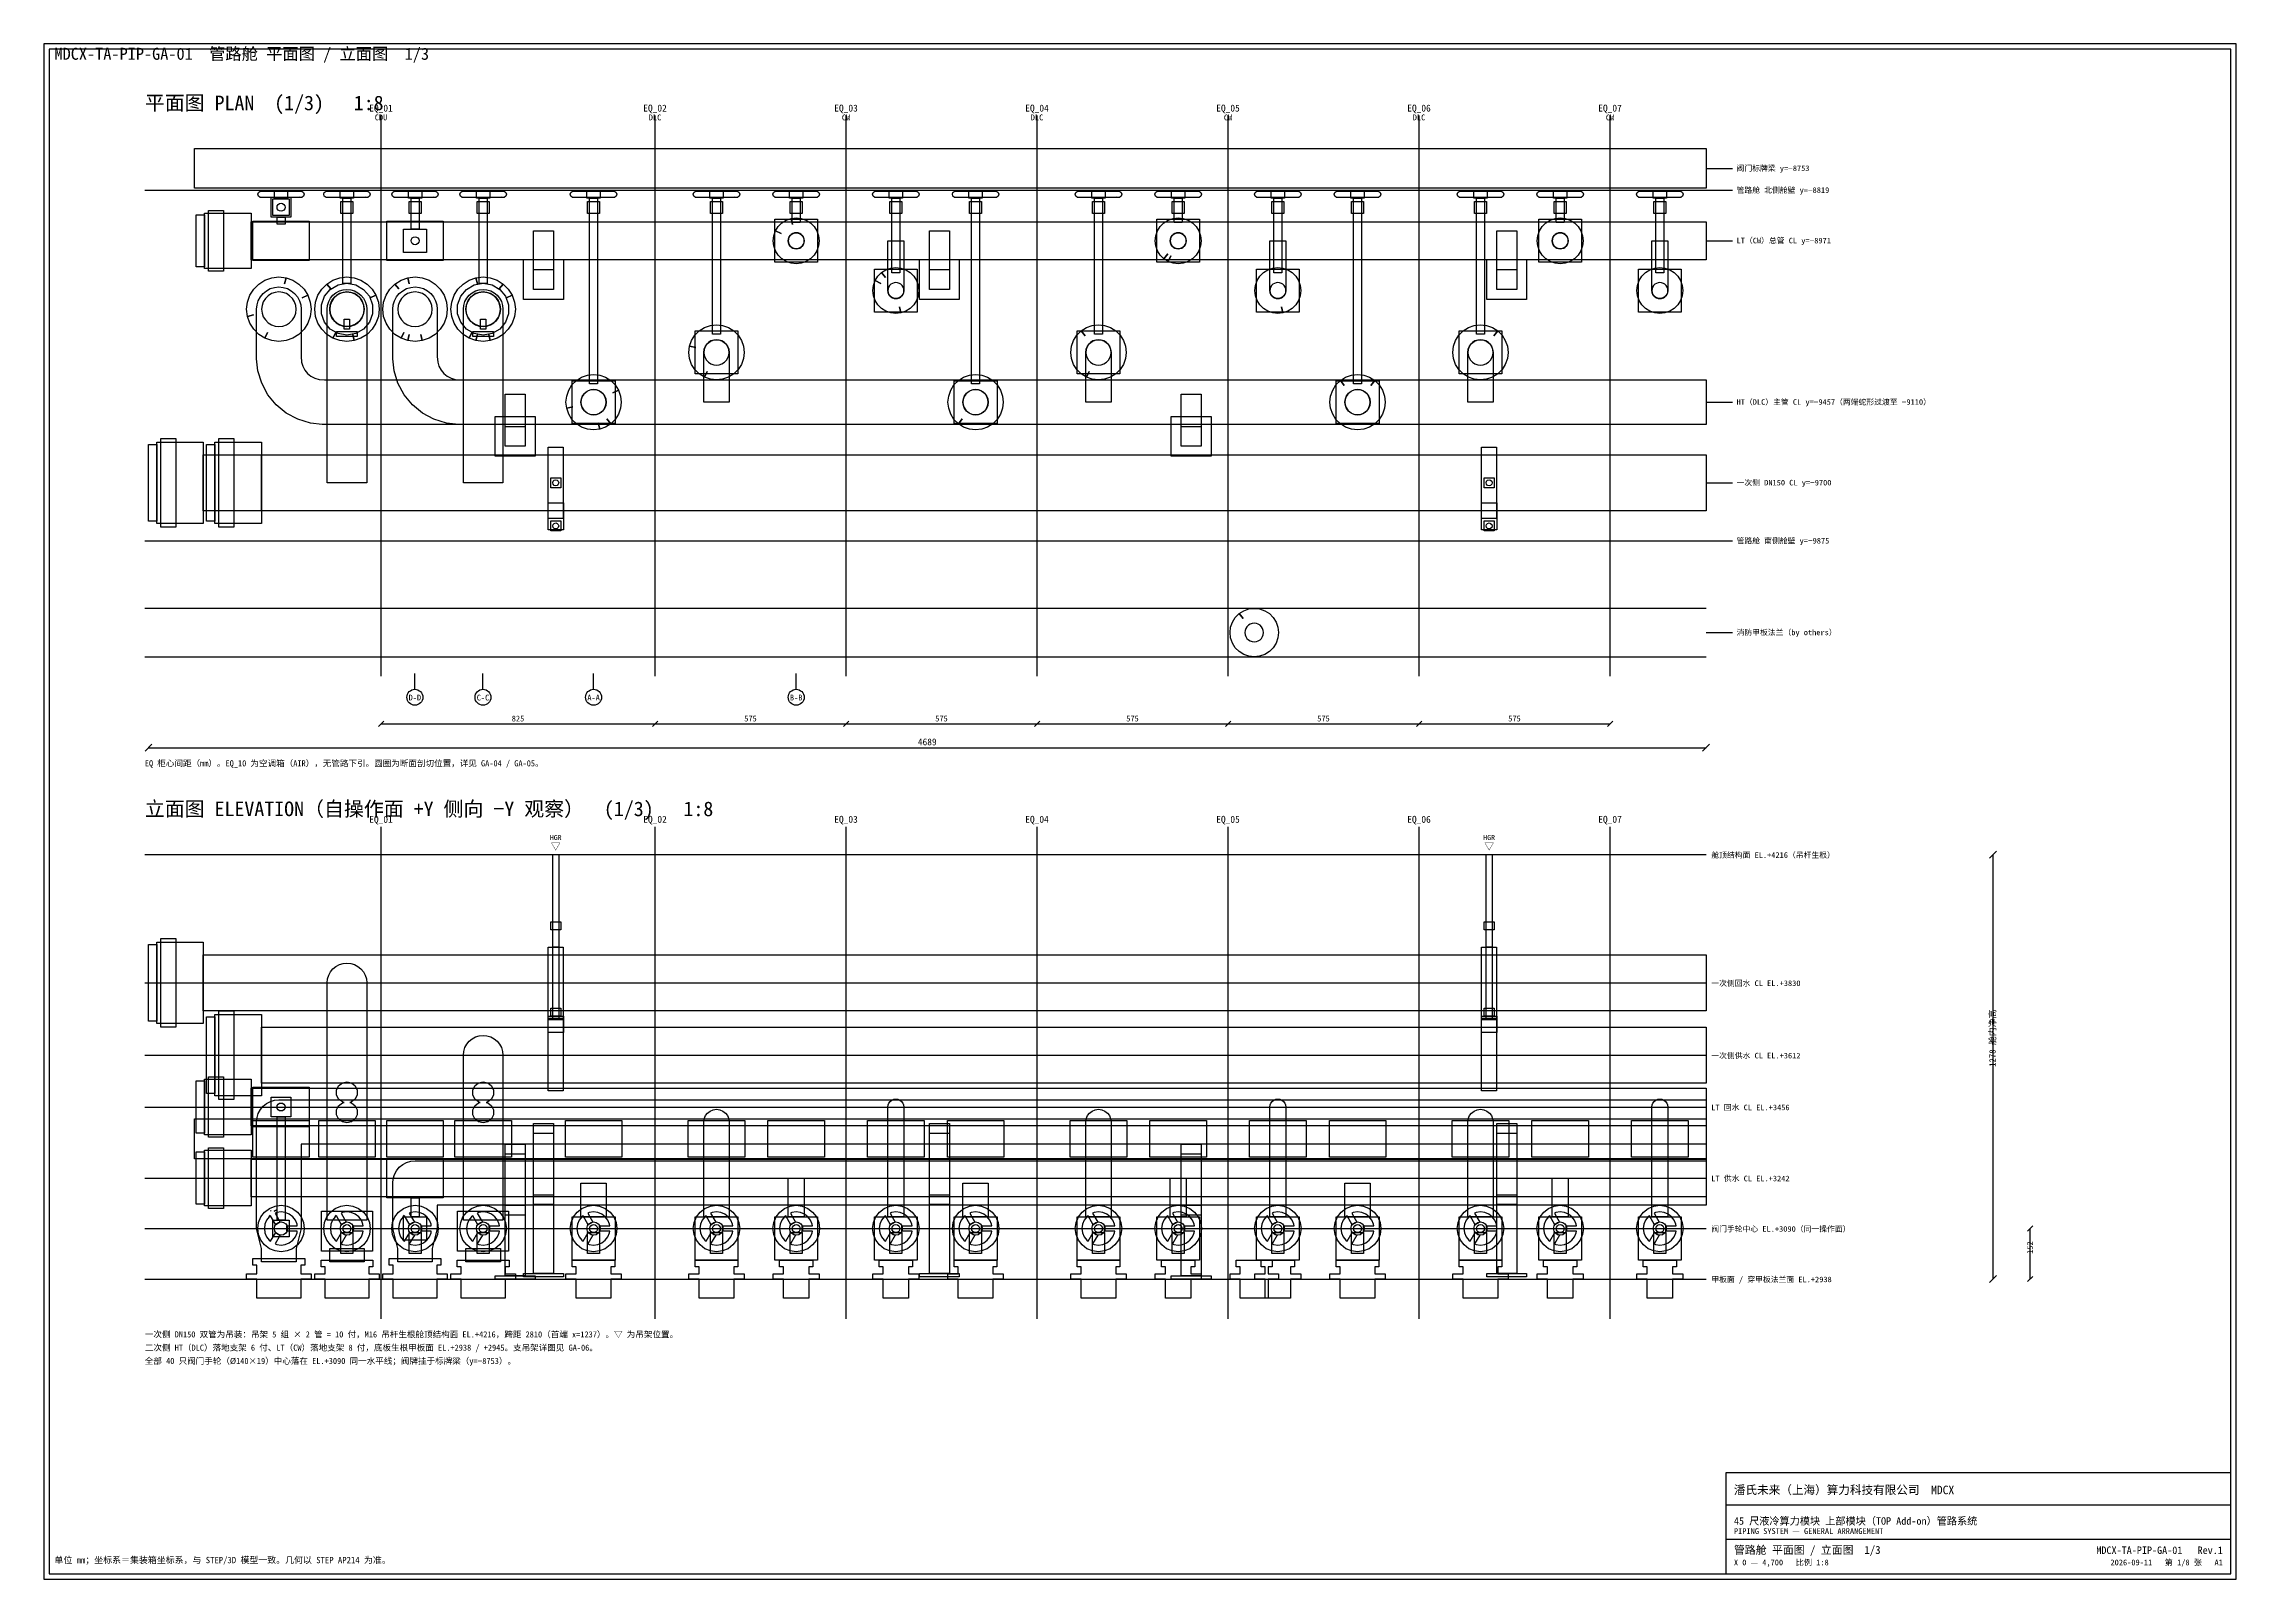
# Model space of a CAD drawing. Header units: metres. Extents: x 8 to 833, y 8 to 586.
import ezdxf
from ezdxf.enums import TextEntityAlignment as Align

# ---------------------------------------------------------------- set-up
doc = ezdxf.new("R2010")
doc.units = ezdxf.units.M
for name, color, linetype in [('CL', 1, 'Continuous'), ('DECK-QC', 3, 'Continuous'), ('DIM', 7, 'Continuous'), ('FIRE-BYOTHERS', 253, 'Continuous'), ('FLANGE', 30, 'Continuous'), ('FRAME', 7, 'Continuous'), ('GRID', 252, 'Continuous'), ('INSTRUMENT', 5, 'Continuous'), ('PIPE-HT', 6, 'Continuous'), ('PIPE-LT', 4, 'Continuous'), ('PIPE-PRI', 1, 'Continuous'), ('STEEL', 9, 'Continuous'), ('SUPPORT', 8, 'Continuous'), ('TAG', 140, 'Continuous'), ('TEXT', 7, 'Continuous'), ('VALVE', 2, 'Continuous')]:
    doc.layers.add(name, color=color, linetype=linetype)
doc.styles.add('CN', font='simsun.ttc')

msp = doc.modelspace()

# ---------------------------------------------------------------- linework, layer by layer
at = {"layer": 'CL'}
for points in [[(134.88, 348), (134.88, 559)], [(238, 348), (238, 559)], [(309.88, 348), (309.88, 559)], [(381.75, 348), (381.75, 559)], [(453.62, 348), (453.62, 559)], [(525.5, 348), (525.5, 559)], [(597.38, 348), (597.38, 559)], [(134.88, 106), (134.88, 291.25)], [(238, 106), (238, 291.25)], [(309.88, 106), (309.88, 291.25)], [(381.75, 106), (381.75, 291.25)], [(453.62, 106), (453.62, 291.25)], [(525.5, 106), (525.5, 291.25)], [(597.38, 106), (597.38, 291.25)], [(46, 140), (633.5, 140)]]:
    msp.add_lwpolyline(points, dxfattribs=at)
at = {"layer": 'DECK-QC'}
for points in [[(283.33, 515.6), (284.36, 517.24), (285.73, 518.61), (287.37, 519.64), (289.2, 520.28), (291.12, 520.5), (293.05, 520.28), (294.88, 519.64), (296.52, 518.61), (297.89, 517.24), (298.92, 515.6), (299.56, 513.78), (299.77, 511.85), (299.56, 509.93), (298.92, 508.1), (297.89, 506.46), (296.52, 505.09), (294.88, 504.06), (293.05, 503.42), (291.12, 503.2), (289.2, 503.42), (287.37, 504.06), (285.73, 505.09), (284.36, 506.46), (283.33, 508.1), (282.69, 509.93), (282.47, 511.85), (282.69, 513.78), (283.33, 515.6)], [(289.73, 517.97), (289.73, 517.97), (289.2, 520.28), (289.73, 517.97)], [(427.08, 515.6), (428.11, 517.24), (429.48, 518.61), (431.12, 519.64), (432.95, 520.28), (434.87, 520.5), (436.8, 520.28), (438.63, 519.64), (440.27, 518.61), (441.64, 517.24), (442.67, 515.6), (443.31, 513.78), (443.52, 511.85), (443.31, 509.93), (442.67, 508.1), (441.64, 506.46), (440.27, 505.09), (438.63, 504.06), (436.8, 503.42), (434.87, 503.2), (432.95, 503.42), (431.12, 504.06), (429.48, 505.09), (428.11, 506.46), (427.08, 508.1), (426.44, 509.93), (426.22, 511.85), (426.44, 513.78), (427.08, 515.6)], [(570.83, 515.6), (571.86, 517.24), (573.23, 518.61), (574.87, 519.64), (576.7, 520.28), (578.62, 520.5), (580.55, 520.28), (582.38, 519.64), (584.02, 518.61), (585.39, 517.24), (586.42, 515.6), (587.06, 513.78), (587.27, 511.85), (587.06, 509.93), (586.42, 508.1), (585.39, 506.46), (584.02, 505.09), (582.38, 504.06), (580.55, 503.42), (578.62, 503.2), (576.7, 503.42), (574.87, 504.06), (573.23, 505.09), (571.86, 506.46), (570.83, 508.1), (570.19, 509.93), (569.97, 511.85), (570.19, 513.78), (570.83, 515.6)], [(285.47, 514.57), (285.47, 514.57), (283.33, 515.6), (285.47, 514.57)], [(288.76, 513.74), (288.4, 513.16), (288.18, 512.52), (288.1, 511.85), (288.18, 511.18), (288.4, 510.54), (288.76, 509.96), (289.24, 509.49), (289.81, 509.13), (290.45, 508.9), (291.12, 508.83), (291.8, 508.9), (292.44, 509.13), (293.01, 509.49), (293.49, 509.96), (293.85, 510.54), (294.07, 511.18), (294.15, 511.85), (294.07, 512.52), (293.85, 513.16), (293.49, 513.74), (293.01, 514.22), (292.44, 514.58), (291.8, 514.8), (291.12, 514.88), (290.45, 514.8), (289.81, 514.58), (289.24, 514.22), (288.76, 513.74)], [(432.51, 513.74), (432.15, 513.16), (431.93, 512.52), (431.85, 511.85), (431.93, 511.18), (432.15, 510.54), (432.51, 509.96), (432.99, 509.49), (433.56, 509.13), (434.2, 508.9), (434.87, 508.83), (435.55, 508.9), (436.19, 509.13), (436.76, 509.49), (437.24, 509.96), (437.6, 510.54), (437.82, 511.18), (437.9, 511.85), (437.82, 512.52), (437.6, 513.16), (437.24, 513.74), (436.76, 514.22), (436.19, 514.58), (435.55, 514.8), (434.87, 514.88), (434.2, 514.8), (433.56, 514.58), (432.99, 514.22), (432.51, 513.74)], [(576.26, 513.74), (575.9, 513.16), (575.68, 512.52), (575.6, 511.85), (575.68, 511.18), (575.9, 510.54), (576.26, 509.96), (576.74, 509.49), (577.31, 509.13), (577.95, 508.9), (578.62, 508.83), (579.3, 508.9), (579.94, 509.13), (580.51, 509.49), (580.99, 509.96), (581.35, 510.54), (581.57, 511.18), (581.65, 511.85), (581.57, 512.52), (581.35, 513.16), (580.99, 513.74), (580.51, 514.22), (579.94, 514.58), (579.3, 514.8), (578.62, 514.88), (577.95, 514.8), (577.31, 514.58), (576.74, 514.22), (576.26, 513.74)], [(430.96, 506.94), (430.96, 506.94), (429.48, 505.09), (430.96, 506.94)], [(432.15, 506.2), (432.15, 506.2), (431.12, 504.06), (432.15, 506.2)], [(84.62, 488.8), (85.51, 491.36), (86.96, 493.66), (88.88, 495.58), (91.18, 497.03), (93.74, 497.92), (96.44, 498.23), (99.14, 497.92), (101.7, 497.03), (104, 495.58), (105.92, 493.66), (107.36, 491.36), (108.26, 488.8), (108.56, 486.1), (108.26, 483.4), (107.36, 480.84), (105.92, 478.54), (104, 476.62), (101.7, 475.18), (99.14, 474.28), (96.44, 473.98), (93.74, 474.28), (91.18, 475.18), (88.88, 476.62), (86.96, 478.54), (85.51, 480.84), (84.62, 483.4), (84.31, 486.1), (84.62, 488.8)], [(98.61, 495.61), (98.61, 495.61), (99.14, 497.92), (98.61, 495.61)], [(110.24, 488.8), (111.14, 491.36), (112.58, 493.66), (114.5, 495.58), (116.8, 497.03), (119.36, 497.92), (122.06, 498.23), (124.76, 497.92), (127.32, 497.03), (129.62, 495.58), (131.54, 493.66), (132.99, 491.36), (133.88, 488.8), (134.19, 486.1), (133.88, 483.4), (132.99, 480.84), (131.54, 478.54), (129.62, 476.62), (127.32, 475.18), (124.76, 474.28), (122.06, 473.98), (119.36, 474.28), (116.8, 475.18), (114.5, 476.62), (112.58, 478.54), (111.14, 480.84), (110.24, 483.4), (109.94, 486.1), (110.24, 488.8)], [(115.98, 493.72), (115.98, 493.72), (114.5, 495.58), (115.98, 493.72)], [(135.87, 488.8), (136.76, 491.36), (138.21, 493.66), (140.13, 495.58), (142.43, 497.03), (144.99, 497.92), (147.69, 498.23), (150.39, 497.92), (152.95, 497.03), (155.25, 495.58), (157.17, 493.66), (158.61, 491.36), (159.51, 488.8), (159.81, 486.1), (159.51, 483.4), (158.61, 480.84), (157.17, 478.54), (155.25, 476.62), (152.95, 475.18), (150.39, 474.28), (147.69, 473.98), (144.99, 474.28), (142.43, 475.18), (140.13, 476.62), (138.21, 478.54), (136.76, 480.84), (135.87, 483.4), (135.56, 486.1), (135.87, 488.8)], [(141.61, 493.72), (141.61, 493.72), (140.13, 495.58), (141.61, 493.72)], [(145.52, 495.61), (145.52, 495.61), (144.99, 497.92), (145.52, 495.61)], [(161.49, 488.8), (162.39, 491.36), (163.83, 493.66), (165.75, 495.58), (168.05, 497.03), (170.61, 497.92), (173.31, 498.23), (176.01, 497.92), (178.57, 497.03), (180.87, 495.58), (182.79, 493.66), (184.24, 491.36), (185.13, 488.8), (185.44, 486.1), (185.13, 483.4), (184.24, 480.84), (182.79, 478.54), (180.87, 476.62), (178.57, 475.18), (176.01, 474.28), (173.31, 473.98), (170.61, 474.28), (168.05, 475.18), (165.75, 476.62), (163.83, 478.54), (162.39, 480.84), (161.49, 483.4), (161.19, 486.1), (161.49, 488.8)], [(171.14, 495.61), (171.14, 495.61), (170.61, 497.92), (171.14, 495.61)], [(179.39, 493.72), (179.39, 493.72), (180.87, 495.58), (179.39, 493.72)], [(320.83, 496.85), (321.86, 498.49), (323.23, 499.86), (324.87, 500.89), (326.7, 501.53), (328.62, 501.75), (330.55, 501.53), (332.38, 500.89), (334.02, 499.86), (335.39, 498.49), (336.42, 496.85), (337.06, 495.03), (337.28, 493.1), (337.06, 491.18), (336.42, 489.35), (335.39, 487.71), (334.02, 486.34), (332.38, 485.31), (330.55, 484.67), (328.62, 484.45), (326.7, 484.67), (324.87, 485.31), (323.23, 486.34), (321.86, 487.71), (320.83, 489.35), (320.19, 491.18), (319.98, 493.1), (320.19, 495.03), (320.83, 496.85)], [(322.97, 495.82), (322.97, 495.82), (320.83, 496.85), (322.97, 495.82)], [(324.71, 498.01), (324.71, 498.01), (323.23, 499.86), (324.71, 498.01)], [(326.26, 494.99), (325.9, 494.41), (325.68, 493.77), (325.6, 493.1), (325.68, 492.43), (325.9, 491.79), (326.26, 491.21), (326.74, 490.74), (327.31, 490.38), (327.95, 490.15), (328.62, 490.08), (329.3, 490.15), (329.94, 490.38), (330.51, 490.74), (330.99, 491.21), (331.35, 491.79), (331.57, 492.43), (331.65, 493.1), (331.57, 493.77), (331.35, 494.41), (330.99, 494.99), (330.51, 495.47), (329.94, 495.83), (329.3, 496.05), (328.62, 496.13), (327.95, 496.05), (327.31, 495.83), (326.74, 495.47), (326.26, 494.99)], [(464.58, 496.85), (465.61, 498.49), (466.98, 499.86), (468.62, 500.89), (470.45, 501.53), (472.38, 501.75), (474.3, 501.53), (476.13, 500.89), (477.77, 499.86), (479.14, 498.49), (480.17, 496.85), (480.81, 495.03), (481.02, 493.1), (480.81, 491.18), (480.17, 489.35), (479.14, 487.71), (477.77, 486.34), (476.13, 485.31), (474.3, 484.67), (472.38, 484.45), (470.45, 484.67), (468.62, 485.31), (466.98, 486.34), (465.61, 487.71), (464.58, 489.35), (463.94, 491.18), (463.73, 493.1), (463.94, 495.03), (464.58, 496.85)], [(470.01, 494.99), (469.65, 494.41), (469.43, 493.77), (469.35, 493.1), (469.43, 492.43), (469.65, 491.79), (470.01, 491.21), (470.49, 490.74), (471.06, 490.38), (471.7, 490.15), (472.38, 490.08), (473.05, 490.15), (473.69, 490.38), (474.26, 490.74), (474.74, 491.21), (475.1, 491.79), (475.32, 492.43), (475.4, 493.1), (475.32, 493.77), (475.1, 494.41), (474.74, 494.99), (474.26, 495.47), (473.69, 495.83), (473.05, 496.05), (472.38, 496.13), (471.7, 496.05), (471.06, 495.83), (470.49, 495.47), (470.01, 494.99)], [(608.33, 496.85), (609.36, 498.49), (610.73, 499.86), (612.37, 500.89), (614.2, 501.53), (616.12, 501.75), (618.05, 501.53), (619.88, 500.89), (621.52, 499.86), (622.89, 498.49), (623.92, 496.85), (624.56, 495.03), (624.77, 493.1), (624.56, 491.18), (623.92, 489.35), (622.89, 487.71), (621.52, 486.34), (619.88, 485.31), (618.05, 484.67), (616.12, 484.45), (614.2, 484.67), (612.37, 485.31), (610.73, 486.34), (609.36, 487.71), (608.33, 489.35), (607.69, 491.18), (607.47, 493.1), (607.69, 495.03), (608.33, 496.85)], [(613.76, 494.99), (613.4, 494.41), (613.18, 493.77), (613.1, 493.1), (613.18, 492.43), (613.4, 491.79), (613.76, 491.21), (614.24, 490.74), (614.81, 490.38), (615.45, 490.15), (616.12, 490.08), (616.8, 490.15), (617.44, 490.38), (618.01, 490.74), (618.49, 491.21), (618.85, 491.79), (619.07, 492.43), (619.15, 493.1), (619.07, 493.77), (618.85, 494.41), (618.49, 494.99), (618.01, 495.47), (617.44, 495.83), (616.8, 496.05), (616.12, 496.13), (615.45, 496.05), (614.81, 495.83), (614.24, 495.47), (613.76, 494.99)], [(91.36, 490.15), (90.58, 488.92), (90.1, 487.55), (89.94, 486.1), (90.1, 484.65), (90.58, 483.28), (91.36, 482.05), (92.38, 481.02), (93.62, 480.24), (94.99, 479.76), (96.44, 479.6), (97.88, 479.76), (99.26, 480.24), (100.49, 481.02), (101.52, 482.05), (102.29, 483.28), (102.77, 484.65), (102.94, 486.1), (102.77, 487.55), (102.29, 488.92), (101.52, 490.15), (100.49, 491.18), (99.26, 491.96), (97.88, 492.44), (96.44, 492.6), (94.99, 492.44), (93.62, 491.96), (92.38, 491.18), (91.36, 490.15)], [(105.22, 490.33), (105.22, 490.33), (107.36, 491.36), (105.22, 490.33)], [(116.98, 490.15), (116.21, 488.92), (115.73, 487.55), (115.56, 486.1), (115.73, 484.65), (116.21, 483.28), (116.98, 482.05), (118.01, 481.02), (119.24, 480.24), (120.62, 479.76), (122.06, 479.6), (123.51, 479.76), (124.88, 480.24), (126.12, 481.02), (127.14, 482.05), (127.92, 483.28), (128.4, 484.65), (128.56, 486.1), (128.4, 487.55), (127.92, 488.92), (127.14, 490.15), (126.12, 491.18), (124.88, 491.96), (123.51, 492.44), (122.06, 492.6), (120.62, 492.44), (119.24, 491.96), (118.01, 491.18), (116.98, 490.15)], [(130.85, 490.33), (130.85, 490.33), (132.99, 491.36), (130.85, 490.33)], [(142.61, 490.15), (141.83, 488.92), (141.35, 487.55), (141.19, 486.1), (141.35, 484.65), (141.83, 483.28), (142.61, 482.05), (143.63, 481.02), (144.87, 480.24), (146.24, 479.76), (147.69, 479.6), (149.13, 479.76), (150.51, 480.24), (151.74, 481.02), (152.77, 482.05), (153.54, 483.28), (154.02, 484.65), (154.19, 486.1), (154.02, 487.55), (153.54, 488.92), (152.77, 490.15), (151.74, 491.18), (150.51, 491.96), (149.13, 492.44), (147.69, 492.6), (146.24, 492.44), (144.87, 491.96), (143.63, 491.18), (142.61, 490.15)], [(168.23, 490.15), (167.46, 488.92), (166.98, 487.55), (166.81, 486.1), (166.98, 484.65), (167.46, 483.28), (168.23, 482.05), (169.26, 481.02), (170.49, 480.24), (171.87, 479.76), (173.31, 479.6), (174.76, 479.76), (176.13, 480.24), (177.37, 481.02), (178.39, 482.05), (179.17, 483.28), (179.65, 484.65), (179.81, 486.1), (179.65, 487.55), (179.17, 488.92), (178.39, 490.15), (177.37, 491.18), (176.13, 491.96), (174.76, 492.44), (173.31, 492.6), (171.87, 492.44), (170.49, 491.96), (169.26, 491.18), (168.23, 490.15)], [(182.1, 490.33), (182.1, 490.33), (184.24, 491.36), (182.1, 490.33)], [(330.02, 486.98), (330.02, 486.98), (330.55, 484.67), (330.02, 486.98)], [(473.77, 486.98), (473.77, 486.98), (474.3, 484.67), (473.77, 486.98)], [(86.93, 483.93), (86.93, 483.93), (84.62, 483.4), (86.93, 483.93)], [(251, 472.16), (251.77, 474.36), (253, 476.33), (254.65, 477.97), (256.62, 479.21), (258.81, 479.98), (261.12, 480.24), (263.44, 479.98), (265.63, 479.21), (267.6, 477.97), (269.25, 476.33), (270.48, 474.36), (271.25, 472.16), (271.51, 469.85), (271.25, 467.54), (270.48, 465.34), (269.25, 463.37), (267.6, 461.73), (265.63, 460.49), (263.44, 459.72), (261.12, 459.46), (258.81, 459.72), (256.62, 460.49), (254.65, 461.73), (253, 463.37), (251.77, 465.34), (251, 467.54), (250.74, 469.85), (251, 472.16)], [(394.75, 472.16), (395.52, 474.36), (396.75, 476.33), (398.4, 477.97), (400.37, 479.21), (402.56, 479.98), (404.88, 480.24), (407.19, 479.98), (409.38, 479.21), (411.35, 477.97), (413, 476.33), (414.23, 474.36), (415, 472.16), (415.26, 469.85), (415, 467.54), (414.23, 465.34), (413, 463.37), (411.35, 461.73), (409.38, 460.49), (407.19, 459.72), (404.88, 459.46), (402.56, 459.72), (400.37, 460.49), (398.4, 461.73), (396.75, 463.37), (395.52, 465.34), (394.75, 467.54), (394.49, 469.85), (394.75, 472.16)], [(538.5, 472.16), (539.27, 474.36), (540.5, 476.33), (542.15, 477.97), (544.12, 479.21), (546.31, 479.98), (548.62, 480.24), (550.94, 479.98), (553.13, 479.21), (555.1, 477.97), (556.75, 476.33), (557.98, 474.36), (558.75, 472.16), (559.01, 469.85), (558.75, 467.54), (557.98, 465.34), (556.75, 463.37), (555.1, 461.73), (553.13, 460.49), (550.94, 459.72), (548.62, 459.46), (546.31, 459.72), (544.12, 460.49), (542.15, 461.73), (540.5, 463.37), (539.27, 465.34), (538.5, 467.54), (538.24, 469.85), (538.5, 472.16)], [(92.21, 477.32), (92.21, 477.32), (91.18, 475.18), (92.21, 477.32)], [(117.83, 477.32), (117.83, 477.32), (116.8, 475.18), (117.83, 477.32)], [(124.23, 476.6), (124.23, 476.6), (124.76, 474.28), (124.23, 476.6)], [(143.46, 477.32), (143.46, 477.32), (142.43, 475.18), (143.46, 477.32)], [(145.52, 476.6), (145.52, 476.6), (144.99, 474.28), (145.52, 476.6)], [(149.86, 476.6), (149.86, 476.6), (150.39, 474.28), (149.86, 476.6)], [(169.08, 477.32), (169.08, 477.32), (168.05, 475.18), (169.08, 477.32)], [(171.14, 476.6), (171.14, 476.6), (170.61, 474.28), (171.14, 476.6)], [(175.48, 476.6), (175.48, 476.6), (176.01, 474.28), (175.48, 476.6)], [(253.31, 471.63), (253.31, 471.63), (251, 472.16), (253.31, 471.63)], [(257.4, 472.82), (256.83, 471.92), (256.48, 470.91), (256.36, 469.85), (256.48, 468.79), (256.83, 467.78), (257.4, 466.88), (258.16, 466.13), (259.06, 465.56), (260.07, 465.21), (261.12, 465.09), (262.18, 465.21), (263.19, 465.56), (264.09, 466.13), (264.85, 466.88), (265.42, 467.78), (265.77, 468.79), (265.89, 469.85), (265.77, 470.91), (265.42, 471.92), (264.85, 472.82), (264.09, 473.57), (263.19, 474.14), (262.18, 474.49), (261.12, 474.61), (260.07, 474.49), (259.06, 474.14), (258.16, 473.57), (257.4, 472.82)], [(399.88, 476.12), (399.88, 476.12), (398.4, 477.97), (399.88, 476.12)], [(401.15, 472.82), (400.58, 471.92), (400.23, 470.91), (400.11, 469.85), (400.23, 468.79), (400.58, 467.78), (401.15, 466.88), (401.91, 466.13), (402.81, 465.56), (403.82, 465.21), (404.88, 465.09), (405.93, 465.21), (406.94, 465.56), (407.84, 466.13), (408.6, 466.88), (409.17, 467.78), (409.52, 468.79), (409.64, 469.85), (409.52, 470.91), (409.17, 471.92), (408.6, 472.82), (407.84, 473.57), (406.94, 474.14), (405.93, 474.49), (404.88, 474.61), (403.82, 474.49), (402.81, 474.14), (401.91, 473.57), (401.15, 472.82)], [(544.9, 472.82), (544.33, 471.92), (543.98, 470.91), (543.86, 469.85), (543.98, 468.79), (544.33, 467.78), (544.9, 466.88), (545.66, 466.13), (546.56, 465.56), (547.57, 465.21), (548.62, 465.09), (549.68, 465.21), (550.69, 465.56), (551.59, 466.13), (552.35, 466.88), (552.92, 467.78), (553.27, 468.79), (553.39, 469.85), (553.27, 470.91), (552.92, 471.92), (552.35, 472.82), (551.59, 473.57), (550.69, 474.14), (549.68, 474.49), (548.62, 474.61), (547.57, 474.49), (546.56, 474.14), (545.66, 473.57), (544.9, 472.82)], [(553.62, 476.12), (553.62, 476.12), (555.1, 477.97), (553.62, 476.12)], [(257.65, 462.63), (257.65, 462.63), (256.62, 460.49), (257.65, 462.63)], [(401.4, 462.63), (401.4, 462.63), (400.37, 460.49), (401.4, 462.63)], [(204.49, 451.1), (204.75, 453.41), (205.52, 455.61), (206.75, 457.58), (208.4, 459.22), (210.37, 460.46), (212.56, 461.23), (214.88, 461.49), (217.19, 461.23), (219.38, 460.46), (221.35, 459.22), (223, 457.58), (224.23, 455.61), (225, 453.41), (225.26, 451.1), (225, 448.79), (224.23, 446.59), (223, 444.62), (221.35, 442.98), (219.38, 441.74), (217.19, 440.97), (214.88, 440.71), (212.56, 440.97), (210.37, 441.74), (208.4, 442.98), (206.75, 444.62), (205.52, 446.59), (204.75, 448.79), (204.49, 451.1)], [(211.15, 454.07), (210.58, 453.17), (210.23, 452.16), (210.11, 451.1), (210.23, 450.04), (210.58, 449.03), (211.15, 448.13), (211.91, 447.38), (212.81, 446.81), (213.82, 446.46), (214.88, 446.34), (215.93, 446.46), (216.94, 446.81), (217.84, 447.38), (218.6, 448.13), (219.17, 449.03), (219.52, 450.04), (219.64, 451.1), (219.52, 452.16), (219.17, 453.17), (218.6, 454.07), (217.84, 454.82), (216.94, 455.39), (215.93, 455.74), (214.88, 455.86), (213.82, 455.74), (212.81, 455.39), (211.91, 454.82), (211.15, 454.07)], [(222.09, 454.58), (222.09, 454.58), (224.23, 455.61), (222.09, 454.58)], [(348.5, 453.41), (349.27, 455.61), (350.5, 457.58), (352.15, 459.22), (354.12, 460.46), (356.31, 461.23), (358.62, 461.49), (360.94, 461.23), (363.13, 460.46), (365.1, 459.22), (366.75, 457.58), (367.98, 455.61), (368.75, 453.41), (369.01, 451.1), (368.75, 448.79), (367.98, 446.59), (366.75, 444.62), (365.1, 442.98), (363.13, 441.74), (360.94, 440.97), (358.62, 440.71), (356.31, 440.97), (354.12, 441.74), (352.15, 442.98), (350.5, 444.62), (349.27, 446.59), (348.5, 448.79), (348.24, 451.1), (348.5, 453.41)], [(354.9, 454.07), (354.33, 453.17), (353.98, 452.16), (353.86, 451.1), (353.98, 450.04), (354.33, 449.03), (354.9, 448.13), (355.66, 447.38), (356.56, 446.81), (357.57, 446.46), (358.62, 446.34), (359.68, 446.46), (360.69, 446.81), (361.59, 447.38), (362.35, 448.13), (362.92, 449.03), (363.27, 450.04), (363.39, 451.1), (363.27, 452.16), (362.92, 453.17), (362.35, 454.07), (361.59, 454.82), (360.69, 455.39), (359.68, 455.74), (358.62, 455.86), (357.57, 455.74), (356.56, 455.39), (355.66, 454.82), (354.9, 454.07)], [(492.25, 453.41), (493.02, 455.61), (494.25, 457.58), (495.9, 459.22), (497.87, 460.46), (500.06, 461.23), (502.37, 461.49), (504.69, 461.23), (506.88, 460.46), (508.85, 459.22), (510.5, 457.58), (511.73, 455.61), (512.5, 453.41), (512.76, 451.1), (512.5, 448.79), (511.73, 446.59), (510.5, 444.62), (508.85, 442.98), (506.88, 441.74), (504.69, 440.97), (502.37, 440.71), (500.06, 440.97), (497.87, 441.74), (495.9, 442.98), (494.25, 444.62), (493.02, 446.59), (492.25, 448.79), (491.99, 451.1), (492.25, 453.41)], [(497.38, 457.37), (497.38, 457.37), (495.9, 459.22), (497.38, 457.37)], [(498.65, 454.07), (498.08, 453.17), (497.73, 452.16), (497.61, 451.1), (497.73, 450.04), (498.08, 449.03), (498.65, 448.13), (499.41, 447.38), (500.31, 446.81), (501.32, 446.46), (502.37, 446.34), (503.43, 446.46), (504.44, 446.81), (505.34, 447.38), (506.1, 448.13), (506.67, 449.03), (507.02, 450.04), (507.14, 451.1), (507.02, 452.16), (506.67, 453.17), (506.1, 454.07), (505.34, 454.82), (504.44, 455.39), (503.43, 455.74), (502.37, 455.86), (501.32, 455.74), (500.31, 455.39), (499.41, 454.82), (498.65, 454.07)], [(507.37, 457.37), (507.37, 457.37), (508.85, 459.22), (507.37, 457.37)], [(207.06, 449.32), (207.06, 449.32), (204.75, 448.79), (207.06, 449.32)], [(216.66, 443.29), (216.66, 443.29), (217.19, 440.97), (216.66, 443.29)], [(219.87, 444.84), (219.87, 444.84), (221.35, 442.98), (219.87, 444.84)], [(353.63, 444.84), (353.63, 444.84), (352.15, 442.98), (353.63, 444.84)], [(84.31, 121), (84.31, 123), (88.19, 123), (88.19, 126.25), (86.69, 126.25), (86.69, 128.75), (106.19, 128.75), (106.19, 126.25), (104.69, 126.25), (104.69, 123), (108.56, 123), (108.56, 121), (104.69, 121), (104.69, 113.75), (88.19, 113.75), (88.19, 121), (84.31, 121)], [(109.94, 121), (109.94, 123), (113.81, 123), (113.81, 125.62), (112.31, 125.62), (112.31, 128.12), (131.81, 128.12), (131.81, 125.62), (130.31, 125.62), (130.31, 123), (134.19, 123), (134.19, 121), (130.31, 121), (130.31, 113.75), (113.81, 113.75), (113.81, 121), (109.94, 121)], [(135.56, 121), (135.56, 123), (139.44, 123), (139.44, 126.25), (137.94, 126.25), (137.94, 128.75), (157.44, 128.75), (157.44, 126.25), (155.94, 126.25), (155.94, 123), (159.81, 123), (159.81, 121), (155.94, 121), (155.94, 113.75), (139.44, 113.75), (139.44, 121), (135.56, 121)], [(161.19, 121), (161.19, 123), (165.06, 123), (165.06, 125.62), (163.56, 125.62), (163.56, 128.12), (183.06, 128.12), (183.06, 125.62), (181.56, 125.62), (181.56, 123), (185.44, 123), (185.44, 121), (181.56, 121), (181.56, 113.75), (165.06, 113.75), (165.06, 121), (161.19, 121)], [(204.49, 121), (204.49, 123), (208.36, 123), (208.36, 125.62), (206.86, 125.62), (206.86, 128.12), (222.89, 128.12), (222.89, 125.62), (221.39, 125.62), (221.39, 123), (225.26, 123), (225.26, 121), (221.39, 121), (221.39, 113.75), (208.36, 113.75), (208.36, 121), (204.49, 121)], [(250.74, 121), (250.74, 123), (254.61, 123), (254.61, 125.62), (253.11, 125.62), (253.11, 128.12), (269.14, 128.12), (269.14, 125.62), (267.64, 125.62), (267.64, 123), (271.51, 123), (271.51, 121), (267.64, 121), (267.64, 113.75), (254.61, 113.75), (254.61, 121), (250.74, 121)], [(282.47, 121), (282.47, 123), (286.35, 123), (286.35, 125.62), (284.85, 125.62), (284.85, 128.12), (297.4, 128.12), (297.4, 125.62), (295.9, 125.62), (295.9, 123), (299.77, 123), (299.77, 121), (295.9, 121), (295.9, 113.75), (286.35, 113.75), (286.35, 121), (282.47, 121)], [(319.98, 121), (319.98, 123), (323.85, 123), (323.85, 125.62), (322.35, 125.62), (322.35, 128.12), (334.9, 128.12), (334.9, 125.62), (333.4, 125.62), (333.4, 123), (337.28, 123), (337.28, 121), (333.4, 121), (333.4, 113.75), (323.85, 113.75), (323.85, 121), (319.98, 121)], [(348.24, 121), (348.24, 123), (352.11, 123), (352.11, 125.62), (350.61, 125.62), (350.61, 128.12), (366.64, 128.12), (366.64, 125.62), (365.14, 125.62), (365.14, 123), (369.01, 123), (369.01, 121), (365.14, 121), (365.14, 113.75), (352.11, 113.75), (352.11, 121), (348.24, 121)], [(394.49, 121), (394.49, 123), (398.36, 123), (398.36, 125.62), (396.86, 125.62), (396.86, 128.12), (412.89, 128.12), (412.89, 125.62), (411.39, 125.62), (411.39, 123), (415.26, 123), (415.26, 121), (411.39, 121), (411.39, 113.75), (398.36, 113.75), (398.36, 121), (394.49, 121)], [(426.22, 121), (426.22, 123), (430.1, 123), (430.1, 125.62), (428.6, 125.62), (428.6, 128.12), (441.15, 128.12), (441.15, 125.62), (439.65, 125.62), (439.65, 123), (443.52, 123), (443.52, 121), (439.65, 121), (439.65, 113.75), (430.1, 113.75), (430.1, 121), (426.22, 121)], [(463.73, 121), (463.73, 123), (467.6, 123), (467.6, 125.62), (466.1, 125.62), (466.1, 128.12), (478.65, 128.12), (478.65, 125.62), (477.15, 125.62), (477.15, 123), (481.02, 123), (481.02, 121), (477.15, 121), (477.15, 113.75), (467.6, 113.75), (467.6, 121), (463.73, 121)], [(491.99, 121), (491.99, 123), (495.86, 123), (495.86, 125.62), (494.36, 125.62), (494.36, 128.12), (510.39, 128.12), (510.39, 125.62), (508.89, 125.62), (508.89, 123), (512.76, 123), (512.76, 121), (508.89, 121), (508.89, 113.75), (495.86, 113.75), (495.86, 121), (491.99, 121)], [(538.24, 121), (538.24, 123), (542.11, 123), (542.11, 125.62), (540.61, 125.62), (540.61, 128.12), (556.64, 128.12), (556.64, 125.62), (555.14, 125.62), (555.14, 123), (559.01, 123), (559.01, 121), (555.14, 121), (555.14, 113.75), (542.11, 113.75), (542.11, 121), (538.24, 121)], [(569.97, 121), (569.97, 123), (573.85, 123), (573.85, 125.62), (572.35, 125.62), (572.35, 128.12), (584.9, 128.12), (584.9, 125.62), (583.4, 125.62), (583.4, 123), (587.27, 123), (587.27, 121), (583.4, 121), (583.4, 113.75), (573.85, 113.75), (573.85, 121), (569.97, 121)], [(607.47, 121), (607.47, 123), (611.35, 123), (611.35, 125.62), (609.85, 125.62), (609.85, 128.12), (622.4, 128.12), (622.4, 125.62), (620.9, 125.62), (620.9, 123), (624.77, 123), (624.77, 121), (620.9, 121), (620.9, 113.75), (611.35, 113.75), (611.35, 121), (607.47, 121)]]:
    msp.add_lwpolyline(points, close=True, dxfattribs=at)
at = {"layer": 'DIM'}
for points in [[(633.5, 539.12), (643.5, 539.12)], [(633.5, 530.88), (643.5, 530.88)], [(633.5, 511.88), (643.5, 511.88)], [(633.5, 451.12), (643.5, 451.12)], [(633.5, 420.75), (643.5, 420.75)], [(633.5, 398.88), (643.5, 398.88)], [(633.5, 364.38), (643.5, 364.38)], [(147.62, 343), (147.62, 349)], [(173.25, 343), (173.25, 349)], [(214.88, 343), (214.88, 349)], [(291.12, 343), (291.12, 349)], [(133.88, 329), (135.88, 331)], [(134.88, 330), (238, 330)], [(237, 329), (239, 331)], [(237, 329), (239, 331)], [(238, 330), (309.88, 330)], [(308.88, 329), (310.88, 331)], [(308.88, 329), (310.88, 331)], [(309.88, 330), (381.75, 330)], [(380.75, 329), (382.75, 331)], [(380.75, 329), (382.75, 331)], [(381.75, 330), (453.62, 330)], [(452.62, 329), (454.62, 331)], [(452.62, 329), (454.62, 331)], [(453.62, 330), (525.5, 330)], [(524.5, 329), (526.5, 331)], [(524.5, 329), (526.5, 331)], [(525.5, 330), (597.38, 330)], [(596.38, 329), (598.38, 331)], [(46.08, 319.7), (48.67, 322.3)], [(632.2, 319.7), (634.8, 322.3)], [(47.38, 321), (633.5, 321)], [(740.2, 279.45), (742.8, 282.05)], [(741.5, 121), (741.5, 280.75)], [(754.5, 139), (756.5, 141)], [(755.5, 121), (755.5, 140)], [(740.2, 119.7), (742.8, 122.3)], [(754.5, 120), (756.5, 122)]]:
    msp.add_lwpolyline(points, dxfattribs=at)
for centre in [(147.62, 340), (173.25, 340), (214.88, 340), (291.12, 340)]:
    msp.add_circle(centre, 3, dxfattribs=at)
at = {"layer": 'FIRE-BYOTHERS'}
for points in [[(454.6, 366.38), (455.28, 368.31), (456.37, 370.04), (457.81, 371.49), (459.54, 372.57), (461.47, 373.25), (463.5, 373.48), (465.53, 373.25), (467.46, 372.57), (469.19, 371.49), (470.63, 370.04), (471.72, 368.31), (472.4, 366.38), (472.62, 364.35), (472.4, 362.32), (471.72, 360.39), (470.63, 358.66), (469.19, 357.22), (467.46, 356.13), (465.53, 355.45), (463.5, 355.23), (461.47, 355.45), (459.54, 356.13), (457.81, 357.22), (456.37, 358.66), (455.28, 360.39), (454.6, 362.32), (454.37, 364.35), (454.6, 366.38)], [(459.29, 369.63), (459.29, 369.63), (457.81, 371.49), (459.29, 369.63)], [(460.76, 366.53), (460.35, 365.87), (460.09, 365.13), (460, 364.35), (460.09, 363.57), (460.35, 362.83), (460.76, 362.17), (461.32, 361.61), (461.98, 361.2), (462.72, 360.94), (463.5, 360.85), (464.28, 360.94), (465.02, 361.2), (465.68, 361.61), (466.24, 362.17), (466.65, 362.83), (466.91, 363.57), (467, 364.35), (466.91, 365.13), (466.65, 365.87), (466.24, 366.53), (465.68, 367.09), (465.02, 367.5), (464.28, 367.76), (463.5, 367.85), (462.72, 367.76), (461.98, 367.5), (461.32, 367.09), (460.76, 366.53)], [(454.37, 121), (454.37, 123), (458.25, 123), (458.25, 125.62), (456.75, 125.62), (456.75, 128.12), (470.25, 128.12), (470.25, 125.62), (468.75, 125.62), (468.75, 123), (472.62, 123), (472.62, 121), (468.75, 121), (468.75, 113.75), (458.25, 113.75), (458.25, 121), (454.37, 121)]]:
    msp.add_lwpolyline(points, close=True, dxfattribs=at)
at = {"layer": 'FLANGE'}
for points in [[(65.38, 521.68), (68.5, 521.68), (68.5, 502.02), (65.38, 502.02), (65.38, 521.68)], [(65.38, 521.68), (68.5, 521.68), (68.5, 502.02), (65.38, 502.02), (65.38, 521.68)], [(97.82, 523.11), (97.25, 523), (96.68, 523.11), (96.19, 523.44), (95.86, 523.93), (95.75, 524.5), (95.86, 525.07), (96.19, 525.56), (96.68, 525.89), (97.25, 526), (97.82, 525.89), (98.31, 525.56), (98.64, 525.07), (98.75, 524.5), (98.64, 523.93), (98.31, 523.44), (97.82, 523.11)], [(98.75, 520.75), (98.75, 518.1), (95.75, 518.1), (95.75, 520.75), (98.75, 520.75)], [(123.56, 527.88), (123.56, 495.75), (120.56, 495.75), (120.56, 527.88), (123.56, 527.88)], [(149.19, 527.88), (149.19, 516.22), (146.19, 516.22), (146.19, 527.88), (149.19, 527.88)], [(174.81, 527.88), (174.81, 495.75), (171.81, 495.75), (171.81, 527.88), (174.81, 527.88)], [(216.38, 527.85), (216.38, 457.94), (213.38, 457.94), (213.38, 527.85), (216.38, 527.85)], [(262.62, 527.85), (262.62, 476.69), (259.62, 476.69), (259.62, 527.85), (262.62, 527.85)], [(292.62, 527.85), (292.62, 518.72), (289.62, 518.72), (289.62, 527.85), (292.62, 527.85)], [(330.12, 527.85), (330.12, 499.84), (327.12, 499.84), (327.12, 527.85), (330.12, 527.85)], [(360.12, 527.85), (360.12, 457.94), (357.12, 457.94), (357.12, 527.85), (360.12, 527.85)], [(406.38, 527.85), (406.38, 476.69), (403.38, 476.69), (403.38, 527.85), (406.38, 527.85)], [(436.38, 527.85), (436.38, 518.72), (433.38, 518.72), (433.38, 527.85), (436.38, 527.85)], [(473.88, 527.85), (473.88, 499.84), (470.88, 499.84), (470.88, 527.85), (473.88, 527.85)], [(503.87, 527.85), (503.87, 457.94), (500.87, 457.94), (500.87, 527.85), (503.87, 527.85)], [(550.12, 527.85), (550.12, 476.69), (547.13, 476.69), (547.13, 527.85), (550.12, 527.85)], [(580.12, 527.85), (580.12, 518.72), (577.12, 518.72), (577.12, 527.85), (580.12, 527.85)], [(617.62, 527.85), (617.62, 499.84), (614.62, 499.84), (614.62, 527.85), (617.62, 527.85)], [(148.26, 510.46), (147.69, 510.35), (147.11, 510.46), (146.63, 510.79), (146.3, 511.28), (146.19, 511.85), (146.3, 512.42), (146.63, 512.91), (147.11, 513.24), (147.69, 513.35), (148.26, 513.24), (148.75, 512.91), (149.07, 512.42), (149.19, 511.85), (149.07, 511.28), (148.75, 510.79), (148.26, 510.46)], [(47.38, 435.14), (50.5, 435.14), (50.5, 406.36), (47.38, 406.36), (47.38, 435.14)], [(69.25, 435.14), (72.38, 435.14), (72.38, 406.36), (69.25, 406.36), (69.25, 435.14)], [(47.38, 246.89), (50.5, 246.89), (50.5, 218.11), (47.38, 218.11), (47.38, 246.89)], [(69.25, 219.64), (72.38, 219.64), (72.38, 190.86), (69.25, 190.86), (69.25, 219.64)], [(65.38, 195.58), (68.5, 195.58), (68.5, 175.92), (65.38, 175.92), (65.38, 195.58)], [(97.25, 187.25), (97.82, 187.14), (98.31, 186.81), (98.64, 186.32), (98.75, 185.75), (98.64, 185.18), (98.31, 184.69), (97.82, 184.36), (97.25, 184.25), (96.68, 184.36), (96.19, 184.69), (95.86, 185.18), (95.75, 185.75), (95.86, 186.32), (96.19, 186.81), (96.68, 187.14), (97.25, 187.25)], [(98.75, 182), (98.75, 143.12), (95.75, 143.12), (95.75, 182), (98.75, 182)], [(65.38, 168.83), (68.5, 168.83), (68.5, 149.17), (65.38, 149.17), (65.38, 168.83)], [(149.19, 151.62), (149.19, 144.38), (146.19, 144.38), (146.19, 151.62), (149.19, 151.62)], [(122.06, 141.5), (122.64, 141.39), (123.12, 141.06), (123.45, 140.57), (123.56, 140), (123.45, 139.43), (123.12, 138.94), (122.64, 138.61), (122.06, 138.5), (121.49, 138.61), (121, 138.94), (120.68, 139.43), (120.56, 140), (120.68, 140.57), (121, 141.06), (121.49, 141.39), (122.06, 141.5)], [(147.69, 141.5), (148.26, 141.39), (148.75, 141.06), (149.07, 140.57), (149.19, 140), (149.07, 139.43), (148.75, 138.94), (148.26, 138.61), (147.69, 138.5), (147.11, 138.61), (146.63, 138.94), (146.3, 139.43), (146.19, 140), (146.3, 140.57), (146.63, 141.06), (147.11, 141.39), (147.69, 141.5)], [(173.31, 141.5), (173.89, 141.39), (174.37, 141.06), (174.7, 140.57), (174.81, 140), (174.7, 139.43), (174.37, 138.94), (173.89, 138.61), (173.31, 138.5), (172.74, 138.61), (172.25, 138.94), (171.93, 139.43), (171.81, 140), (171.93, 140.57), (172.25, 141.06), (172.74, 141.39), (173.31, 141.5)], [(213.49, 140.57), (213.81, 141.06), (214.3, 141.39), (214.88, 141.5), (215.45, 141.39), (215.94, 141.06), (216.26, 140.57), (216.38, 140), (216.26, 139.43), (215.94, 138.94), (215.45, 138.61), (214.88, 138.5), (214.3, 138.61), (213.81, 138.94), (213.49, 139.43), (213.38, 140), (213.49, 140.57)], [(259.74, 140.57), (260.06, 141.06), (260.55, 141.39), (261.12, 141.5), (261.7, 141.39), (262.19, 141.06), (262.51, 140.57), (262.62, 140), (262.51, 139.43), (262.19, 138.94), (261.7, 138.61), (261.12, 138.5), (260.55, 138.61), (260.06, 138.94), (259.74, 139.43), (259.62, 140), (259.74, 140.57)], [(289.74, 140.57), (290.06, 141.06), (290.55, 141.39), (291.12, 141.5), (291.7, 141.39), (292.19, 141.06), (292.51, 140.57), (292.62, 140), (292.51, 139.43), (292.19, 138.94), (291.7, 138.61), (291.12, 138.5), (290.55, 138.61), (290.06, 138.94), (289.74, 139.43), (289.62, 140), (289.74, 140.57)], [(327.24, 140.57), (327.56, 141.06), (328.05, 141.39), (328.62, 141.5), (329.2, 141.39), (329.69, 141.06), (330.01, 140.57), (330.12, 140), (330.01, 139.43), (329.69, 138.94), (329.2, 138.61), (328.62, 138.5), (328.05, 138.61), (327.56, 138.94), (327.24, 139.43), (327.12, 140), (327.24, 140.57)], [(357.24, 140.57), (357.56, 141.06), (358.05, 141.39), (358.62, 141.5), (359.2, 141.39), (359.69, 141.06), (360.01, 140.57), (360.12, 140), (360.01, 139.43), (359.69, 138.94), (359.2, 138.61), (358.62, 138.5), (358.05, 138.61), (357.56, 138.94), (357.24, 139.43), (357.12, 140), (357.24, 140.57)], [(403.49, 140.57), (403.81, 141.06), (404.3, 141.39), (404.88, 141.5), (405.45, 141.39), (405.94, 141.06), (406.26, 140.57), (406.38, 140), (406.26, 139.43), (405.94, 138.94), (405.45, 138.61), (404.88, 138.5), (404.3, 138.61), (403.81, 138.94), (403.49, 139.43), (403.38, 140), (403.49, 140.57)], [(433.49, 140.57), (433.81, 141.06), (434.3, 141.39), (434.87, 141.5), (435.45, 141.39), (435.94, 141.06), (436.26, 140.57), (436.38, 140), (436.26, 139.43), (435.94, 138.94), (435.45, 138.61), (434.87, 138.5), (434.3, 138.61), (433.81, 138.94), (433.49, 139.43), (433.38, 140), (433.49, 140.57)], [(470.99, 140.57), (471.31, 141.06), (471.8, 141.39), (472.38, 141.5), (472.95, 141.39), (473.44, 141.06), (473.76, 140.57), (473.88, 140), (473.76, 139.43), (473.44, 138.94), (472.95, 138.61), (472.38, 138.5), (471.8, 138.61), (471.31, 138.94), (470.99, 139.43), (470.88, 140), (470.99, 140.57)], [(500.99, 140.57), (501.31, 141.06), (501.8, 141.39), (502.37, 141.5), (502.95, 141.39), (503.44, 141.06), (503.76, 140.57), (503.87, 140), (503.76, 139.43), (503.44, 138.94), (502.95, 138.61), (502.37, 138.5), (501.8, 138.61), (501.31, 138.94), (500.99, 139.43), (500.87, 140), (500.99, 140.57)], [(547.24, 140.57), (547.56, 141.06), (548.05, 141.39), (548.62, 141.5), (549.2, 141.39), (549.69, 141.06), (550.01, 140.57), (550.12, 140), (550.01, 139.43), (549.69, 138.94), (549.2, 138.61), (548.62, 138.5), (548.05, 138.61), (547.56, 138.94), (547.24, 139.43), (547.13, 140), (547.24, 140.57)], [(577.24, 140.57), (577.56, 141.06), (578.05, 141.39), (578.62, 141.5), (579.2, 141.39), (579.69, 141.06), (580.01, 140.57), (580.12, 140), (580.01, 139.43), (579.69, 138.94), (579.2, 138.61), (578.62, 138.5), (578.05, 138.61), (577.56, 138.94), (577.24, 139.43), (577.12, 140), (577.24, 140.57)], [(614.74, 140.57), (615.06, 141.06), (615.55, 141.39), (616.12, 141.5), (616.7, 141.39), (617.19, 141.06), (617.51, 140.57), (617.62, 140), (617.51, 139.43), (617.19, 138.94), (616.7, 138.61), (616.12, 138.5), (615.55, 138.61), (615.06, 138.94), (614.74, 139.43), (614.62, 140), (614.74, 140.57)]]:
    msp.add_lwpolyline(points, close=True, dxfattribs=at)
at = {"layer": 'FRAME'}
for points in [[(8, 8), (833, 8), (833, 586), (8, 586)], [(10, 10), (831, 10), (831, 584), (10, 584)], [(641, 10), (831, 10), (831, 48), (641, 48)]]:
    msp.add_lwpolyline(points, close=True, dxfattribs=at)
for points in [[(641, 36), (831, 36)], [(641, 23), (831, 23)]]:
    msp.add_lwpolyline(points, dxfattribs=at)
at = {"layer": 'GRID'}
for points in [[(46, 530.88), (633.5, 530.88)], [(46, 398.88), (633.5, 398.88)], [(46, 373.5), (633.5, 373.5)], [(46, 355.25), (633.5, 355.25)], [(46, 280.75), (633.5, 280.75)], [(46, 232.5), (633.5, 232.5)], [(46, 205.25), (633.5, 205.25)], [(46, 185.75), (633.5, 185.75)], [(46, 159), (633.5, 159)], [(46, 121), (633.5, 121)]]:
    msp.add_lwpolyline(points, dxfattribs=at)
at = {"layer": 'INSTRUMENT'}
for points in [[(123.06, 482.35), (123.06, 478.6), (121.06, 478.6), (121.06, 482.35), (123.06, 482.35)], [(174.31, 482.35), (174.31, 478.6), (172.31, 478.6), (172.31, 482.35), (174.31, 482.35)], [(125.96, 477.66), (125.96, 475.79), (118.16, 475.79), (118.16, 477.66), (125.96, 477.66)], [(177.21, 477.66), (177.21, 475.79), (169.41, 475.79), (169.41, 477.66), (177.21, 477.66)], [(125.96, 182.86), (125.19, 181.26), (123.8, 180.15), (122.06, 179.75), (120.33, 180.15), (118.94, 181.26), (118.16, 182.86), (118.16, 184.64), (118.94, 186.24), (120.33, 187.35), (120.97, 187.5), (120.33, 187.65), (118.94, 188.76), (118.16, 190.36), (118.16, 192.14), (118.94, 193.74), (120.33, 194.85), (122.06, 195.25), (123.8, 194.85), (125.19, 193.74), (125.96, 192.14), (125.96, 190.36), (125.19, 188.76), (123.8, 187.65), (123.16, 187.5), (123.8, 187.35), (125.19, 186.24), (125.96, 184.64), (125.96, 182.86)], [(177.21, 182.86), (176.44, 181.26), (175.05, 180.15), (173.31, 179.75), (171.58, 180.15), (170.19, 181.26), (169.41, 182.86), (169.41, 184.64), (170.19, 186.24), (171.58, 187.35), (172.22, 187.5), (171.58, 187.65), (170.19, 188.76), (169.41, 190.36), (169.41, 192.14), (170.19, 193.74), (171.58, 194.85), (173.31, 195.25), (175.05, 194.85), (176.44, 193.74), (177.21, 192.14), (177.21, 190.36), (176.44, 188.76), (175.05, 187.65), (174.41, 187.5), (175.05, 187.35), (176.44, 186.24), (177.21, 184.64), (177.21, 182.86)]]:
    msp.add_lwpolyline(points, close=True, dxfattribs=at)
at = {"layer": 'PIPE-HT'}
for points in [[(88.06, 486.1), (88.22, 487.73), (88.7, 489.3), (89.47, 490.75), (90.52, 492.02), (91.78, 493.06), (93.23, 493.84), (94.8, 494.31), (96.44, 494.47), (98.07, 494.31), (99.64, 493.84), (101.09, 493.06), (102.36, 492.02), (103.4, 490.75), (104.17, 489.3), (104.65, 487.73), (104.81, 486.1), (104.8, 468.26), (104.97, 466.22), (105.45, 464.64), (106.22, 463.2), (107.27, 461.93), (108.53, 460.89), (109.98, 460.11), (111.55, 459.64), (113.6, 459.46), (633.5, 459.46), (633.5, 442.74), (112.78, 442.74), (108.29, 443.21), (103.57, 444.64), (99.23, 446.96), (95.42, 450.08), (92.3, 453.89), (89.98, 458.23), (88.55, 462.95), (88.07, 467.44), (88.06, 486.1)], [(139.31, 486.1), (139.47, 487.73), (139.95, 489.3), (140.72, 490.75), (141.77, 492.02), (143.03, 493.06), (144.48, 493.84), (146.05, 494.31), (147.69, 494.47), (149.32, 494.31), (150.89, 493.84), (152.34, 493.06), (153.61, 492.02), (154.65, 490.75), (155.42, 489.3), (155.9, 487.73), (156.06, 486.1), (156.05, 468.26), (156.22, 466.22), (156.7, 464.64), (157.47, 463.2), (158.52, 461.93), (159.78, 460.89), (161.23, 460.11), (162.8, 459.64), (164.85, 459.46), (633.5, 459.46), (633.5, 442.74), (164.03, 442.74), (159.54, 443.21), (154.82, 444.64), (150.48, 446.96), (146.67, 450.08), (143.55, 453.89), (141.23, 458.23), (139.8, 462.95), (139.32, 467.44), (139.31, 486.1)], [(256.38, 469.85), (256.54, 471.08), (257.01, 472.22), (257.77, 473.21), (258.75, 473.96), (259.9, 474.44), (261.12, 474.6), (262.35, 474.44), (263.5, 473.96), (264.48, 473.21), (265.24, 472.22), (265.71, 471.08), (265.88, 469.85), (265.88, 451.1), (256.38, 451.1), (256.38, 469.85)], [(400.12, 469.85), (400.29, 471.08), (400.76, 472.22), (401.52, 473.21), (402.5, 473.96), (403.65, 474.44), (404.88, 474.6), (406.1, 474.44), (407.25, 473.96), (408.23, 473.21), (408.99, 472.22), (409.46, 471.08), (409.63, 469.85), (409.63, 451.1), (400.12, 451.1), (400.12, 469.85)], [(543.87, 469.85), (544.04, 471.08), (544.51, 472.22), (545.27, 473.21), (546.25, 473.96), (547.4, 474.44), (548.62, 474.6), (549.85, 474.44), (551, 473.96), (551.98, 473.21), (552.74, 472.22), (553.21, 471.08), (553.38, 469.85), (553.38, 451.1), (543.87, 451.1), (543.87, 469.85)], [(218.23, 447.74), (217.25, 446.99), (216.1, 446.51), (214.88, 446.35), (213.65, 446.51), (212.5, 446.99), (211.52, 447.74), (210.76, 448.72), (210.29, 449.87), (210.12, 451.1), (210.29, 452.33), (210.76, 453.47), (211.52, 454.46), (212.5, 455.21), (213.65, 455.69), (214.88, 455.85), (216.1, 455.69), (217.25, 455.21), (218.23, 454.46), (218.99, 453.47), (219.46, 452.33), (219.62, 451.1), (219.46, 449.87), (218.99, 448.72), (218.23, 447.74)], [(361.98, 447.74), (361, 446.99), (359.85, 446.51), (358.62, 446.35), (357.4, 446.51), (356.25, 446.99), (355.27, 447.74), (354.51, 448.72), (354.04, 449.87), (353.87, 451.1), (354.04, 452.33), (354.51, 453.47), (355.27, 454.46), (356.25, 455.21), (357.4, 455.69), (358.62, 455.85), (359.85, 455.69), (361, 455.21), (361.98, 454.46), (362.74, 453.47), (363.21, 452.33), (363.38, 451.1), (363.21, 449.87), (362.74, 448.72), (361.98, 447.74)], [(505.73, 447.74), (504.75, 446.99), (503.6, 446.51), (502.37, 446.35), (501.15, 446.51), (500, 446.99), (499.02, 447.74), (498.26, 448.72), (497.79, 449.87), (497.62, 451.1), (497.79, 452.33), (498.26, 453.47), (499.02, 454.46), (500, 455.21), (501.15, 455.69), (502.37, 455.85), (503.6, 455.69), (504.75, 455.21), (505.73, 454.46), (506.49, 453.47), (506.96, 452.33), (507.13, 451.1), (506.96, 449.87), (506.49, 448.72), (505.73, 447.74)], [(68, 431.27), (633.5, 431.27), (633.5, 410.23), (68, 410.23), (68, 431.27)], [(89.88, 431.27), (633.5, 431.27), (633.5, 410.23), (89.88, 410.23), (89.88, 431.27)], [(68, 243.02), (633.5, 243.02), (633.5, 221.98), (68, 221.98), (68, 243.02)], [(89.88, 215.77), (633.5, 215.77), (633.5, 194.73), (89.88, 194.73), (89.88, 215.77)], [(88.06, 180.12), (88.22, 181.76), (88.7, 183.33), (89.47, 184.77), (90.52, 186.05), (91.79, 187.09), (93.24, 187.86), (94.81, 188.34), (96.44, 188.5), (633.5, 188.5), (633.5, 171.75), (104.81, 171.75), (104.81, 140), (102.94, 132.5), (102.94, 127.5), (89.94, 127.5), (89.94, 132.5), (88.06, 140), (88.06, 180.12)], [(256.38, 180.12), (256.54, 181.35), (257.01, 182.5), (257.77, 183.48), (258.75, 184.24), (259.9, 184.71), (261.12, 184.88), (262.35, 184.71), (263.5, 184.24), (264.48, 183.48), (265.24, 182.5), (265.71, 181.35), (265.88, 180.12), (265.88, 144.38), (256.38, 144.38), (256.38, 180.12)], [(400.12, 180.12), (400.29, 181.35), (400.76, 182.5), (401.52, 183.48), (402.5, 184.24), (403.65, 184.71), (404.88, 184.88), (406.1, 184.71), (407.25, 184.24), (408.23, 183.48), (408.99, 182.5), (409.46, 181.35), (409.63, 180.12), (409.63, 144.38), (400.12, 144.38), (400.12, 180.12)], [(543.87, 180.12), (544.04, 181.35), (544.51, 182.5), (545.27, 183.48), (546.25, 184.24), (547.4, 184.71), (548.62, 184.88), (549.85, 184.71), (551, 184.24), (551.98, 183.48), (552.74, 182.5), (553.21, 181.35), (553.38, 180.12), (553.38, 144.38), (543.87, 144.38), (543.87, 180.12)], [(139.31, 157.12), (139.47, 158.76), (139.95, 160.33), (140.72, 161.77), (141.77, 163.05), (143.04, 164.09), (144.49, 164.86), (146.06, 165.34), (147.69, 165.5), (633.5, 165.5), (633.5, 148.75), (156.06, 148.75), (156.06, 140), (154.19, 132.5), (154.19, 127.5), (141.19, 127.5), (141.19, 132.5), (139.31, 140), (139.31, 157.12)], [(219.62, 157.12), (219.62, 144.38), (210.12, 144.38), (210.12, 157.12), (219.62, 157.12)], [(363.38, 157.12), (363.38, 144.38), (353.87, 144.38), (353.87, 157.12), (363.38, 157.12)], [(507.13, 157.12), (507.13, 144.38), (497.62, 144.38), (497.62, 157.12), (507.13, 157.12)]]:
    msp.add_lwpolyline(points, close=True, dxfattribs=at)
at = {"layer": 'PIPE-LT'}
for points in [[(68.5, 522.3), (86, 522.3), (86, 501.4), (68.5, 501.4), (68.5, 522.3)], [(68.5, 522.3), (86, 522.3), (86, 501.4), (68.5, 501.4), (68.5, 522.3)], [(86, 518.97), (633.5, 518.97), (633.5, 504.72), (86, 504.72), (86, 518.97)], [(86, 518.97), (633.5, 518.97), (633.5, 504.72), (86, 504.72), (86, 518.97)], [(107.88, 504.45), (86.62, 504.45), (86.62, 519.26), (107.88, 519.26), (107.88, 504.45)], [(158.31, 504.45), (137.06, 504.45), (137.06, 519.26), (158.31, 519.26), (158.31, 504.45)], [(293.25, 509.73), (292.62, 509.25), (291.9, 508.95), (291.12, 508.85), (290.35, 508.95), (289.62, 509.25), (289, 509.73), (288.53, 510.35), (288.23, 511.07), (288.12, 511.85), (288.23, 512.63), (288.53, 513.35), (289, 513.97), (289.62, 514.45), (290.35, 514.75), (291.12, 514.85), (291.9, 514.75), (292.62, 514.45), (293.25, 513.97), (293.72, 513.35), (294.02, 512.63), (294.12, 511.85), (294.02, 511.07), (293.72, 510.35), (293.25, 509.73)], [(325.62, 511.85), (331.62, 511.85), (331.62, 493.1), (331.52, 492.32), (331.22, 491.6), (330.75, 490.98), (330.12, 490.5), (329.4, 490.2), (328.62, 490.1), (327.85, 490.2), (327.12, 490.5), (326.5, 490.98), (326.03, 491.6), (325.73, 492.32), (325.62, 493.24), (325.62, 511.85)], [(437, 509.73), (436.38, 509.25), (435.65, 508.95), (434.87, 508.85), (434.1, 508.95), (433.38, 509.25), (432.75, 509.73), (432.28, 510.35), (431.98, 511.07), (431.88, 511.85), (431.98, 512.63), (432.28, 513.35), (432.75, 513.97), (433.38, 514.45), (434.1, 514.75), (434.87, 514.85), (435.65, 514.75), (436.38, 514.45), (437, 513.97), (437.47, 513.35), (437.77, 512.63), (437.88, 511.85), (437.77, 511.07), (437.47, 510.35), (437, 509.73)], [(469.38, 511.85), (475.38, 511.85), (475.38, 493.1), (475.27, 492.32), (474.97, 491.6), (474.5, 490.98), (473.88, 490.5), (473.15, 490.2), (472.38, 490.1), (471.6, 490.2), (470.88, 490.5), (470.25, 490.98), (469.78, 491.6), (469.48, 492.32), (469.38, 493.24), (469.38, 511.85)], [(580.75, 509.73), (580.12, 509.25), (579.4, 508.95), (578.62, 508.85), (577.85, 508.95), (577.12, 509.25), (576.5, 509.73), (576.03, 510.35), (575.73, 511.07), (575.62, 511.85), (575.73, 512.63), (576.03, 513.35), (576.5, 513.97), (577.12, 514.45), (577.85, 514.75), (578.62, 514.85), (579.4, 514.75), (580.12, 514.45), (580.75, 513.97), (581.22, 513.35), (581.52, 512.63), (581.63, 511.85), (581.52, 511.07), (581.22, 510.35), (580.75, 509.73)], [(613.12, 511.85), (619.12, 511.85), (619.12, 493.1), (619.02, 492.32), (618.72, 491.6), (618.25, 490.98), (617.62, 490.5), (616.9, 490.2), (616.12, 490.1), (615.35, 490.2), (614.62, 490.5), (614, 490.98), (613.53, 491.6), (613.23, 492.32), (613.12, 493.24), (613.12, 511.85)], [(68.5, 196.2), (86, 196.2), (86, 175.3), (68.5, 175.3), (68.5, 196.2)], [(86, 192.88), (633.5, 192.88), (633.5, 178.63), (86, 178.63), (86, 192.88)], [(107.88, 193.16), (107.88, 178.34), (86.62, 178.34), (86.62, 193.16), (107.88, 193.16)], [(325.62, 185.75), (325.73, 186.53), (326.03, 187.25), (326.5, 187.87), (327.12, 188.35), (327.85, 188.65), (328.62, 188.75), (329.4, 188.65), (330.12, 188.35), (330.75, 187.87), (331.22, 187.25), (331.52, 186.53), (331.62, 185.75), (331.62, 144.38), (325.62, 144.38), (325.62, 185.75)], [(469.38, 185.75), (469.48, 186.53), (469.78, 187.25), (470.25, 187.87), (470.88, 188.35), (471.6, 188.65), (472.38, 188.75), (473.15, 188.65), (473.88, 188.35), (474.5, 187.87), (474.97, 187.25), (475.27, 186.53), (475.38, 185.75), (475.38, 144.38), (469.38, 144.38), (469.38, 185.75)], [(613.12, 185.75), (613.23, 186.53), (613.53, 187.25), (614, 187.87), (614.62, 188.35), (615.35, 188.65), (616.12, 188.75), (616.9, 188.65), (617.62, 188.35), (618.25, 187.87), (618.72, 187.25), (619.02, 186.53), (619.12, 185.75), (619.12, 144.38), (613.12, 144.38), (613.12, 185.75)], [(68.5, 169.45), (86, 169.45), (86, 148.55), (68.5, 148.55), (68.5, 169.45)], [(86, 166.12), (633.5, 166.12), (633.5, 151.88), (86, 151.88), (86, 166.12)], [(158.31, 166.41), (158.31, 151.59), (137.06, 151.59), (137.06, 166.41), (158.31, 166.41)], [(294.12, 159), (294.12, 144.38), (288.12, 144.38), (288.12, 159), (294.12, 159)], [(437.88, 159), (437.88, 144.38), (431.88, 144.38), (431.88, 159), (437.88, 159)], [(581.63, 159), (581.63, 144.38), (575.62, 144.38), (575.62, 159), (581.63, 159)]]:
    msp.add_lwpolyline(points, close=True, dxfattribs=at)
at = {"layer": 'PIPE-PRI'}
for points in [[(114.62, 486.1), (114.77, 487.55), (115.19, 488.95), (115.88, 490.23), (116.8, 491.36), (117.93, 492.28), (119.22, 492.97), (120.61, 493.39), (122.06, 493.54), (123.51, 493.39), (124.91, 492.97), (126.19, 492.28), (127.32, 491.36), (128.25, 490.23), (128.93, 488.95), (129.36, 487.55), (129.5, 486.1), (129.5, 420.75), (114.62, 420.75), (114.62, 486.1)], [(126.66, 481.5), (125.31, 480.47), (123.74, 479.82), (122.06, 479.6), (120.38, 479.82), (118.81, 480.47), (117.47, 481.5), (116.43, 482.85), (115.78, 484.42), (115.56, 486.1), (115.78, 487.78), (116.43, 489.35), (117.47, 490.7), (118.81, 491.73), (120.38, 492.38), (122.06, 492.6), (123.74, 492.38), (125.31, 491.73), (126.66, 490.7), (127.69, 489.35), (128.34, 487.78), (128.56, 486.1), (128.34, 484.42), (127.69, 482.85), (126.66, 481.5)], [(165.88, 486.1), (166.02, 487.55), (166.44, 488.95), (167.13, 490.23), (168.05, 491.36), (169.18, 492.28), (170.47, 492.97), (171.86, 493.39), (173.31, 493.54), (174.76, 493.39), (176.16, 492.97), (177.44, 492.28), (178.57, 491.36), (179.5, 490.23), (180.18, 488.95), (180.61, 487.55), (180.75, 486.1), (180.75, 420.75), (165.88, 420.75), (165.88, 486.1)], [(177.91, 481.5), (176.56, 480.47), (174.99, 479.82), (173.31, 479.6), (171.63, 479.82), (170.06, 480.47), (168.72, 481.5), (167.68, 482.85), (167.03, 484.42), (166.81, 486.1), (167.03, 487.78), (167.68, 489.35), (168.72, 490.7), (170.06, 491.73), (171.63, 492.38), (173.31, 492.6), (174.99, 492.38), (176.56, 491.73), (177.91, 490.7), (178.94, 489.35), (179.59, 487.78), (179.81, 486.1), (179.59, 484.42), (178.94, 482.85), (177.91, 481.5)], [(50.5, 436.06), (68, 436.06), (68, 405.44), (50.5, 405.44), (50.5, 436.06)], [(72.38, 436.06), (89.88, 436.06), (89.88, 405.44), (72.38, 405.44), (72.38, 436.06)], [(50.5, 247.81), (68, 247.81), (68, 217.19), (50.5, 217.19), (50.5, 247.81)], [(114.62, 232.5), (114.77, 233.95), (115.19, 235.35), (115.88, 236.63), (116.8, 237.76), (117.93, 238.68), (119.22, 239.37), (120.61, 239.79), (122.06, 239.94), (123.51, 239.79), (124.91, 239.37), (126.19, 238.68), (127.32, 237.76), (128.25, 236.63), (128.93, 235.35), (129.36, 233.95), (129.5, 232.5), (129.5, 143.12), (114.62, 143.12), (114.62, 232.5)], [(72.38, 220.56), (89.88, 220.56), (89.88, 189.94), (72.38, 189.94), (72.38, 220.56)], [(165.88, 205.25), (166.02, 206.7), (166.44, 208.1), (167.13, 209.38), (168.05, 210.51), (169.18, 211.43), (170.47, 212.12), (171.86, 212.54), (173.31, 212.69), (174.76, 212.54), (176.16, 212.12), (177.44, 211.43), (178.57, 210.51), (179.5, 209.38), (180.18, 208.1), (180.61, 206.7), (180.75, 205.25), (180.75, 143.12), (165.88, 143.12), (165.88, 205.25)], [(128.56, 132.5), (128.56, 127.5), (115.56, 127.5), (115.56, 132.5), (128.56, 132.5)], [(179.81, 132.5), (179.81, 127.5), (166.81, 127.5), (166.81, 132.5), (179.81, 132.5)]]:
    msp.add_lwpolyline(points, close=True, dxfattribs=at)
at = {"layer": 'STEEL'}
for points in [[(64.75, 546.6), (633.5, 546.6), (633.5, 531.6), (64.75, 531.6), (64.75, 546.6)], [(119.81, 526.6), (124.31, 526.6), (124.31, 522.1), (119.81, 522.1), (119.81, 526.6)], [(145.44, 526.6), (149.94, 526.6), (149.94, 522.1), (145.44, 522.1), (145.44, 526.6)], [(171.06, 526.6), (175.56, 526.6), (175.56, 522.1), (171.06, 522.1), (171.06, 526.6)], [(212.63, 526.6), (217.13, 526.6), (217.13, 522.1), (212.63, 522.1), (212.63, 526.6)], [(258.88, 526.6), (263.38, 526.6), (263.38, 522.1), (258.88, 522.1), (258.88, 526.6)], [(288.88, 526.6), (293.38, 526.6), (293.38, 522.1), (288.88, 522.1), (288.88, 526.6)], [(326.38, 526.6), (330.87, 526.6), (330.87, 522.1), (326.38, 522.1), (326.38, 526.6)], [(356.38, 526.6), (360.88, 526.6), (360.88, 522.1), (356.38, 522.1), (356.38, 526.6)], [(402.62, 526.6), (407.12, 526.6), (407.12, 522.1), (402.62, 522.1), (402.62, 526.6)], [(432.63, 526.6), (437.13, 526.6), (437.13, 522.1), (432.63, 522.1), (432.63, 526.6)], [(470.13, 526.6), (474.63, 526.6), (474.63, 522.1), (470.13, 522.1), (470.13, 526.6)], [(500.13, 526.6), (504.62, 526.6), (504.62, 522.1), (500.13, 522.1), (500.13, 526.6)], [(546.38, 526.6), (550.88, 526.6), (550.88, 522.1), (546.38, 522.1), (546.38, 526.6)], [(576.37, 526.6), (580.88, 526.6), (580.88, 522.1), (576.37, 522.1), (576.37, 526.6)], [(613.87, 526.6), (618.38, 526.6), (618.38, 522.1), (613.87, 522.1), (613.87, 526.6)], [(633.5, 181.25), (633.5, 166.25), (64.75, 166.25), (64.75, 181.25), (633.5, 181.25)], [(119.81, 138.5), (124.31, 138.5), (124.31, 130.62), (119.81, 130.62), (119.81, 138.5)], [(145.44, 138.5), (149.94, 138.5), (149.94, 130.62), (145.44, 130.62), (145.44, 138.5)], [(171.06, 138.5), (175.56, 138.5), (175.56, 130.62), (171.06, 130.62), (171.06, 138.5)], [(212.63, 138.5), (217.13, 138.5), (217.13, 130.62), (212.63, 130.62), (212.63, 138.5)], [(258.88, 138.5), (263.38, 138.5), (263.38, 130.62), (258.88, 130.62), (258.88, 138.5)], [(288.88, 138.5), (293.38, 138.5), (293.38, 130.62), (288.88, 130.62), (288.88, 138.5)], [(326.38, 138.5), (330.87, 138.5), (330.87, 130.62), (326.38, 130.62), (326.38, 138.5)], [(356.38, 138.5), (360.88, 138.5), (360.88, 130.62), (356.38, 130.62), (356.38, 138.5)], [(402.62, 138.5), (407.12, 138.5), (407.12, 130.62), (402.62, 130.62), (402.62, 138.5)], [(432.63, 138.5), (437.13, 138.5), (437.13, 130.62), (432.63, 130.62), (432.63, 138.5)], [(470.13, 138.5), (474.63, 138.5), (474.63, 130.62), (470.13, 130.62), (470.13, 138.5)], [(500.13, 138.5), (504.62, 138.5), (504.62, 130.62), (500.13, 130.62), (500.13, 138.5)], [(546.38, 138.5), (550.88, 138.5), (550.88, 130.62), (546.38, 130.62), (546.38, 138.5)], [(576.37, 138.5), (580.88, 138.5), (580.88, 130.62), (576.37, 130.62), (576.37, 138.5)], [(613.87, 138.5), (618.38, 138.5), (618.38, 130.62), (613.87, 130.62), (613.87, 138.5)]]:
    msp.add_lwpolyline(points, close=True, dxfattribs=at)
at = {"layer": 'SUPPORT'}
for points in [[(199.75, 515.6), (199.75, 493.5), (192.25, 493.5), (192.25, 515.6), (199.75, 515.6)], [(199.75, 515.6), (199.75, 493.5), (192.25, 493.5), (192.25, 515.6), (199.75, 515.6)], [(348.75, 515.6), (348.75, 493.5), (341.25, 493.5), (341.25, 515.6), (348.75, 515.6)], [(348.75, 515.6), (348.75, 493.5), (341.25, 493.5), (341.25, 515.6), (348.75, 515.6)], [(562.25, 515.6), (562.25, 493.5), (554.75, 493.5), (554.75, 515.6), (562.25, 515.6)], [(562.25, 515.6), (562.25, 493.5), (554.75, 493.5), (554.75, 515.6), (562.25, 515.6)], [(203.5, 504.75), (203.5, 489.75), (188.5, 489.75), (188.5, 504.75), (203.5, 504.75)], [(352.5, 504.75), (352.5, 489.75), (337.5, 489.75), (337.5, 504.75), (352.5, 504.75)], [(566, 504.75), (566, 489.75), (551, 489.75), (551, 504.75), (566, 504.75)], [(199.75, 501), (199.75, 493.5), (192.25, 493.5), (192.25, 501), (199.75, 501)], [(348.75, 501), (348.75, 493.5), (341.25, 493.5), (341.25, 501), (348.75, 501)], [(562.25, 501), (562.25, 493.5), (554.75, 493.5), (554.75, 501), (562.25, 501)], [(189.12, 454.1), (189.12, 434.5), (181.62, 434.5), (181.62, 454.1), (189.12, 454.1)], [(189.12, 454.1), (189.12, 434.5), (181.62, 434.5), (181.62, 454.1), (189.12, 454.1)], [(443.5, 454.1), (443.5, 434.5), (436, 434.5), (436, 454.1), (443.5, 454.1)], [(443.5, 454.1), (443.5, 434.5), (436, 434.5), (436, 454.1), (443.5, 454.1)], [(192.88, 445.75), (192.88, 430.75), (177.88, 430.75), (177.88, 445.75), (192.88, 445.75)], [(447.25, 445.75), (447.25, 430.75), (432.25, 430.75), (432.25, 445.75), (447.25, 445.75)], [(189.12, 442), (189.12, 434.5), (181.62, 434.5), (181.62, 442), (189.12, 442)], [(443.5, 442), (443.5, 434.5), (436, 434.5), (436, 442), (443.5, 442)], [(197.81, 434.19), (203.44, 434.19), (203.44, 407.31), (197.81, 407.31), (197.81, 434.19)], [(197.81, 434.19), (203.44, 434.19), (203.44, 407.31), (197.81, 407.31), (197.81, 434.19)], [(549.06, 434.19), (554.69, 434.19), (554.69, 407.31), (549.06, 407.31), (549.06, 434.19)], [(549.06, 434.19), (554.69, 434.19), (554.69, 407.31), (549.06, 407.31), (549.06, 434.19)], [(202.5, 422.63), (202.5, 418.88), (198.75, 418.88), (198.75, 422.63), (202.5, 422.63)], [(201.75, 420.75), (201.6, 420.19), (201.19, 419.78), (200.62, 419.63), (200.06, 419.78), (199.65, 420.19), (199.5, 420.75), (199.65, 421.31), (200.06, 421.73), (200.62, 421.88), (201.19, 421.73), (201.6, 421.31), (201.75, 420.75)], [(553.75, 422.63), (553.75, 418.88), (550, 418.88), (550, 422.63), (553.75, 422.63)], [(553, 420.75), (552.85, 420.19), (552.44, 419.78), (551.88, 419.63), (551.31, 419.78), (550.9, 420.19), (550.75, 420.75), (550.9, 421.31), (551.31, 421.73), (551.88, 421.88), (552.44, 421.73), (552.85, 421.31), (553, 420.75)], [(203.5, 413.25), (203.5, 403), (197.75, 403), (197.75, 413.25), (203.5, 413.25)], [(554.75, 413.25), (554.75, 403), (549, 403), (549, 413.25), (554.75, 413.25)], [(202.5, 406.38), (202.5, 402.63), (198.75, 402.63), (198.75, 406.38), (202.5, 406.38)], [(201.75, 404.5), (201.6, 403.94), (201.19, 403.53), (200.62, 403.38), (200.06, 403.53), (199.65, 403.94), (199.5, 404.5), (199.65, 405.06), (200.06, 405.47), (200.62, 405.63), (201.19, 405.47), (201.6, 405.06), (201.75, 404.5)], [(553.75, 406.38), (553.75, 402.63), (550, 402.63), (550, 406.38), (553.75, 406.38)], [(553, 404.5), (552.85, 403.94), (552.44, 403.53), (551.88, 403.38), (551.31, 403.53), (550.9, 403.94), (550.75, 404.5), (550.9, 405.06), (551.31, 405.47), (551.88, 405.63), (552.44, 405.47), (552.85, 405.06), (553, 404.5)], [(201.75, 280.75), (201.75, 218.55), (199.5, 218.55), (199.5, 280.75), (201.75, 280.75)], [(201.75, 280.75), (201.75, 245.89), (199.5, 245.89), (199.5, 280.75), (201.75, 280.75)], [(553, 280.75), (553, 218.55), (550.75, 218.55), (550.75, 280.75), (553, 280.75)], [(553, 280.75), (553, 245.89), (550.75, 245.89), (550.75, 280.75), (553, 280.75)], [(198.75, 255.5), (202.5, 255.5), (202.5, 252.5), (198.75, 252.5), (198.75, 255.5)], [(550, 255.5), (553.75, 255.5), (553.75, 252.5), (550, 252.5), (550, 255.5)], [(197.81, 245.94), (203.44, 245.94), (203.44, 219.06), (197.81, 219.06), (197.81, 245.94)], [(549.06, 245.94), (554.69, 245.94), (554.69, 219.06), (549.06, 219.06), (549.06, 245.94)], [(198.75, 223), (202.5, 223), (202.5, 220), (198.75, 220), (198.75, 223)], [(550, 223), (553.75, 223), (553.75, 220), (550, 220), (550, 223)], [(197.75, 220), (203.5, 220), (203.5, 213.75), (197.75, 213.75), (197.75, 220)], [(197.81, 218.69), (203.44, 218.69), (203.44, 191.81), (197.81, 191.81), (197.81, 218.69)], [(549, 220), (554.75, 220), (554.75, 213.75), (549, 213.75), (549, 220)], [(549.06, 218.69), (554.69, 218.69), (554.69, 191.81), (549.06, 191.81), (549.06, 218.69)], [(192.25, 179.5), (199.75, 179.5), (199.75, 123.12), (192.25, 123.12), (192.25, 179.5)], [(192.25, 179.5), (199.75, 179.5), (199.75, 175.75), (192.25, 175.75), (192.25, 179.5)], [(341.25, 179.5), (348.75, 179.5), (348.75, 123.12), (341.25, 123.12), (341.25, 179.5)], [(341.25, 179.5), (348.75, 179.5), (348.75, 175.75), (341.25, 175.75), (341.25, 179.5)], [(554.75, 179.5), (562.25, 179.5), (562.25, 123.12), (554.75, 123.12), (554.75, 179.5)], [(554.75, 179.5), (562.25, 179.5), (562.25, 175.75), (554.75, 175.75), (554.75, 179.5)], [(181.62, 171.75), (189.12, 171.75), (189.12, 122.25), (181.62, 122.25), (181.62, 171.75)], [(181.62, 171.75), (189.12, 171.75), (189.12, 168), (181.62, 168), (181.62, 171.75)], [(436, 171.75), (443.5, 171.75), (443.5, 122.25), (436, 122.25), (436, 171.75)], [(436, 171.75), (443.5, 171.75), (443.5, 168), (436, 168), (436, 171.75)], [(181.62, 148.75), (189.12, 148.75), (189.12, 145), (181.62, 145), (181.62, 148.75)], [(192.25, 152.75), (199.75, 152.75), (199.75, 149), (192.25, 149), (192.25, 152.75)], [(341.25, 152.75), (348.75, 152.75), (348.75, 149), (341.25, 149), (341.25, 152.75)], [(436, 148.75), (443.5, 148.75), (443.5, 145), (436, 145), (436, 148.75)], [(554.75, 152.75), (562.25, 152.75), (562.25, 149), (554.75, 149), (554.75, 152.75)], [(177.88, 122.25), (192.88, 122.25), (192.88, 121), (177.88, 121), (177.88, 122.25)], [(188.5, 123.12), (203.5, 123.12), (203.5, 121.88), (188.5, 121.88), (188.5, 123.12)], [(337.5, 123.12), (352.5, 123.12), (352.5, 121.88), (337.5, 121.88), (337.5, 123.12)], [(432.25, 122.25), (447.25, 122.25), (447.25, 121), (432.25, 121), (432.25, 122.25)], [(551, 123.12), (566, 123.12), (566, 121.88), (551, 121.88), (551, 123.12)]]:
    msp.add_lwpolyline(points, close=True, dxfattribs=at)
at = {"layer": 'TAG'}
for points in [[(86.62, 166.87), (86.62, 180.62), (107.88, 180.62), (107.88, 166.87), (86.62, 166.87)], [(111.44, 166.87), (111.44, 180.62), (132.69, 180.62), (132.69, 166.87), (111.44, 166.87)], [(137.06, 166.87), (137.06, 180.62), (158.31, 180.62), (158.31, 166.87), (137.06, 166.87)], [(162.69, 166.87), (162.69, 180.62), (183.94, 180.62), (183.94, 166.87), (162.69, 166.87)], [(204.25, 166.87), (204.25, 180.62), (225.5, 180.62), (225.5, 166.87), (204.25, 166.87)], [(250.5, 166.87), (250.5, 180.62), (271.75, 180.62), (271.75, 166.87), (250.5, 166.87)], [(280.5, 166.87), (280.5, 180.62), (301.75, 180.62), (301.75, 166.87), (280.5, 166.87)], [(318, 166.87), (318, 180.62), (339.25, 180.62), (339.25, 166.87), (318, 166.87)], [(348, 166.87), (348, 180.62), (369.25, 180.62), (369.25, 166.87), (348, 166.87)], [(394.25, 166.87), (394.25, 180.62), (415.5, 180.62), (415.5, 166.87), (394.25, 166.87)], [(424.25, 166.87), (424.25, 180.62), (445.5, 180.62), (445.5, 166.87), (424.25, 166.87)], [(461.75, 166.87), (461.75, 180.62), (483, 180.62), (483, 166.87), (461.75, 166.87)], [(491.75, 166.87), (491.75, 180.62), (513, 180.62), (513, 166.87), (491.75, 166.87)], [(538, 166.87), (538, 180.62), (559.25, 180.62), (559.25, 166.87), (538, 166.87)], [(568, 166.87), (568, 180.62), (589.25, 180.62), (589.25, 166.87), (568, 166.87)], [(605.5, 166.87), (605.5, 180.62), (626.75, 180.62), (626.75, 166.87), (605.5, 166.87)]]:
    msp.add_lwpolyline(points, close=True, dxfattribs=at)
at = {"layer": 'VALVE'}
for points in [[(89.36, 528.16), (88.74, 528.62), (88.5, 529.35), (88.74, 530.09), (89.36, 530.54), (105.14, 530.54), (105.76, 530.09), (106, 529.35), (105.76, 528.62), (105.14, 528.16), (89.36, 528.16)], [(101, 528.25), (101, 520.75), (93.5, 520.75), (93.5, 528.25), (101, 528.25)], [(99.75, 530.85), (99.75, 527.85), (94.75, 527.85), (94.75, 530.85), (99.75, 530.85)], [(104.21, 528.27), (104.3, 528.35), (104.3, 528.35), (104.21, 528.27)], [(114.18, 528.16), (113.55, 528.62), (113.31, 529.35), (113.55, 530.09), (114.18, 530.54), (129.95, 530.54), (130.57, 530.09), (130.81, 529.35), (130.57, 528.62), (129.95, 528.16), (114.18, 528.16)], [(124.56, 530.85), (124.56, 527.85), (119.56, 527.85), (119.56, 530.85), (124.56, 530.85)], [(129.02, 528.27), (129.12, 528.35), (129.12, 528.35), (129.02, 528.27)], [(139.8, 528.16), (139.18, 528.62), (138.94, 529.35), (139.18, 530.09), (139.8, 530.54), (155.57, 530.54), (156.2, 530.09), (156.44, 529.35), (156.2, 528.62), (155.57, 528.16), (139.8, 528.16)], [(150.19, 530.85), (150.19, 527.85), (145.19, 527.85), (145.19, 530.85), (150.19, 530.85)], [(154.65, 528.27), (154.74, 528.35), (154.74, 528.35), (154.65, 528.27)], [(165.43, 528.16), (164.8, 528.62), (164.56, 529.35), (164.8, 530.09), (165.43, 530.54), (181.2, 530.54), (181.82, 530.09), (182.06, 529.35), (181.82, 528.62), (181.2, 528.16), (165.43, 528.16)], [(175.81, 530.85), (175.81, 527.85), (170.81, 527.85), (170.81, 530.85), (175.81, 530.85)], [(180.27, 528.27), (180.37, 528.35), (180.37, 528.35), (180.27, 528.27)], [(206.99, 528.16), (206.36, 528.62), (206.12, 529.35), (206.36, 530.09), (206.99, 530.54), (222.76, 530.54), (223.39, 530.09), (223.62, 529.35), (223.39, 528.62), (222.76, 528.16), (206.99, 528.16)], [(217.38, 530.85), (217.38, 527.85), (212.38, 527.85), (212.38, 530.85), (217.38, 530.85)], [(221.84, 530.43), (221.93, 530.35), (221.84, 530.43), (221.84, 530.43)], [(221.84, 528.27), (221.93, 528.35), (221.93, 528.35), (221.84, 528.27)], [(253.24, 528.16), (252.61, 528.62), (252.38, 529.35), (252.61, 530.09), (253.24, 530.54), (269.01, 530.54), (269.64, 530.09), (269.88, 529.35), (269.64, 528.62), (269.01, 528.16), (253.24, 528.16)], [(263.62, 530.85), (263.62, 527.85), (258.62, 527.85), (258.62, 530.85), (263.62, 530.85)], [(268.09, 528.27), (268.18, 528.35), (268.18, 528.35), (268.09, 528.27)], [(283.24, 528.16), (282.61, 528.62), (282.38, 529.35), (282.61, 530.09), (283.24, 530.54), (299.01, 530.54), (299.64, 530.09), (299.88, 529.35), (299.64, 528.62), (299.01, 528.16), (283.24, 528.16)], [(293.63, 530.85), (293.63, 527.85), (288.63, 527.85), (288.63, 530.85), (293.63, 530.85)], [(298.09, 528.27), (298.18, 528.35), (298.18, 528.35), (298.09, 528.27)], [(320.74, 528.16), (320.11, 528.62), (319.88, 529.35), (320.11, 530.09), (320.74, 530.54), (336.51, 530.54), (337.14, 530.09), (337.37, 529.35), (337.14, 528.62), (336.51, 528.16), (320.74, 528.16)], [(331.13, 530.85), (331.13, 527.85), (326.13, 527.85), (326.13, 530.85), (331.13, 530.85)], [(335.59, 528.27), (335.68, 528.35), (335.68, 528.35), (335.59, 528.27)], [(350.74, 528.16), (350.11, 528.62), (349.88, 529.35), (350.11, 530.09), (350.74, 530.54), (366.51, 530.54), (367.14, 530.09), (367.37, 529.35), (367.14, 528.62), (366.51, 528.16), (350.74, 528.16)], [(361.12, 530.85), (361.12, 527.85), (356.12, 527.85), (356.12, 530.85), (361.12, 530.85)], [(365.59, 528.27), (365.68, 528.35), (365.68, 528.35), (365.59, 528.27)], [(396.99, 528.16), (396.36, 528.62), (396.12, 529.35), (396.36, 530.09), (396.99, 530.54), (412.76, 530.54), (413.39, 530.09), (413.62, 529.35), (413.39, 528.62), (412.76, 528.16), (396.99, 528.16)], [(407.38, 530.85), (407.38, 527.85), (402.38, 527.85), (402.38, 530.85), (407.38, 530.85)], [(411.84, 528.27), (411.93, 528.35), (411.93, 528.35), (411.84, 528.27)], [(426.99, 528.16), (426.36, 528.62), (426.13, 529.35), (426.36, 530.09), (426.99, 530.54), (442.76, 530.54), (443.39, 530.09), (443.62, 529.35), (443.39, 528.62), (442.76, 528.16), (426.99, 528.16)], [(437.38, 530.85), (437.38, 527.85), (432.38, 527.85), (432.38, 530.85), (437.38, 530.85)], [(441.84, 528.27), (441.93, 528.35), (441.93, 528.35), (441.84, 528.27)], [(464.49, 528.16), (463.86, 528.62), (463.62, 529.35), (463.86, 530.09), (464.49, 530.54), (480.26, 530.54), (480.89, 530.09), (481.12, 529.35), (480.89, 528.62), (480.26, 528.16), (464.49, 528.16)], [(474.88, 530.85), (474.88, 527.85), (469.88, 527.85), (469.88, 530.85), (474.88, 530.85)], [(479.34, 530.43), (479.43, 530.35), (479.34, 530.43), (479.34, 530.43)], [(479.34, 528.27), (479.43, 528.35), (479.34, 528.27), (479.34, 528.27)], [(494.49, 528.16), (493.86, 528.62), (493.62, 529.35), (493.86, 530.09), (494.49, 530.54), (510.26, 530.54), (510.89, 530.09), (511.12, 529.35), (510.89, 528.62), (510.26, 528.16), (494.49, 528.16)], [(504.87, 530.85), (504.87, 527.85), (499.87, 527.85), (499.87, 530.85), (504.87, 530.85)], [(540.74, 528.16), (540.11, 528.62), (539.87, 529.35), (540.11, 530.09), (540.74, 530.54), (556.51, 530.54), (557.14, 530.09), (557.38, 529.35), (557.14, 528.62), (556.51, 528.16), (540.74, 528.16)], [(551.13, 530.85), (551.13, 527.85), (546.12, 527.85), (546.12, 530.85), (551.13, 530.85)], [(570.74, 528.16), (570.11, 528.62), (569.87, 529.35), (570.11, 530.09), (570.74, 530.54), (586.51, 530.54), (587.14, 530.09), (587.38, 529.35), (587.14, 528.62), (586.51, 528.16), (570.74, 528.16)], [(581.12, 530.85), (581.12, 527.85), (576.12, 527.85), (576.12, 530.85), (581.12, 530.85)], [(608.24, 528.16), (607.61, 528.62), (607.37, 529.35), (607.61, 530.09), (608.24, 530.54), (624.01, 530.54), (624.64, 530.09), (624.88, 529.35), (624.64, 528.62), (624.01, 528.16), (608.24, 528.16)], [(618.62, 530.85), (618.62, 527.85), (613.62, 527.85), (613.62, 530.85), (618.62, 530.85)], [(70, 523.26), (75.62, 523.26), (75.62, 500.44), (70, 500.44), (70, 523.26)], [(70, 523.26), (75.62, 523.26), (75.62, 500.44), (70, 500.44), (70, 523.26)], [(100.38, 527.62), (100.38, 521.38), (94.12, 521.38), (94.12, 527.62), (100.38, 527.62)], [(299.2, 503.78), (283.05, 503.78), (283.05, 519.93), (299.2, 519.93), (299.2, 503.78)], [(442.95, 503.78), (426.8, 503.78), (426.8, 519.93), (442.95, 519.93), (442.95, 503.78)], [(586.7, 503.78), (570.55, 503.78), (570.55, 519.93), (586.7, 519.93), (586.7, 503.78)], [(152.06, 516.22), (152.06, 507.47), (143.31, 507.47), (143.31, 516.22), (152.06, 516.22)], [(128.33, 493.57), (130.51, 490.98), (131.66, 487.79), (131.66, 484.41), (130.51, 481.23), (128.33, 478.63), (125.4, 476.94), (122.06, 476.35), (118.73, 476.94), (115.8, 478.63), (113.62, 481.23), (112.46, 484.41), (112.46, 487.79), (113.62, 490.98), (115.8, 493.57), (118.73, 495.26), (122.06, 495.85), (125.4, 495.26), (128.33, 493.57)], [(179.58, 493.57), (181.76, 490.98), (182.91, 487.79), (182.91, 484.41), (181.76, 481.23), (179.58, 478.63), (176.65, 476.94), (173.31, 476.35), (169.98, 476.94), (167.05, 478.63), (164.87, 481.23), (163.71, 484.41), (163.71, 487.79), (164.87, 490.98), (167.05, 493.57), (169.98, 495.26), (173.31, 495.85), (176.65, 495.26), (179.58, 493.57)], [(336.7, 485.03), (320.55, 485.03), (320.55, 501.18), (336.7, 501.18), (336.7, 485.03)], [(480.45, 485.03), (464.3, 485.03), (464.3, 501.18), (480.45, 501.18), (480.45, 485.03)], [(624.2, 485.03), (608.05, 485.03), (608.05, 501.18), (624.2, 501.18), (624.2, 485.03)], [(269.2, 461.78), (253.05, 461.78), (253.05, 477.93), (269.2, 477.93), (269.2, 461.78)], [(412.95, 461.78), (396.8, 461.78), (396.8, 477.93), (412.95, 477.93), (412.95, 461.78)], [(556.7, 461.78), (540.55, 461.78), (540.55, 477.93), (556.7, 477.93), (556.7, 461.78)], [(222.95, 443.03), (206.8, 443.03), (206.8, 459.18), (222.95, 459.18), (222.95, 443.03)], [(366.7, 443.03), (350.55, 443.03), (350.55, 459.18), (366.7, 459.18), (366.7, 443.03)], [(510.45, 443.03), (494.3, 443.03), (494.3, 459.18), (510.45, 459.18), (510.45, 443.03)], [(52, 437.44), (57.62, 437.44), (57.62, 404.06), (52, 404.06), (52, 437.44)], [(73.88, 437.44), (79.5, 437.44), (79.5, 404.06), (73.88, 404.06), (73.88, 437.44)], [(52, 249.19), (57.62, 249.19), (57.62, 215.81), (52, 215.81), (52, 249.19)], [(73.88, 221.94), (79.5, 221.94), (79.5, 188.56), (73.88, 188.56), (73.88, 221.94)], [(70, 197.16), (75.62, 197.16), (75.62, 174.34), (70, 174.34), (70, 197.16)], [(93.5, 189.5), (101, 189.5), (101, 182), (93.5, 182), (93.5, 189.5)], [(70, 170.41), (75.62, 170.41), (75.62, 147.59), (70, 147.59), (70, 170.41)], [(88.8, 142.26), (89.67, 144.38), (91.06, 146.19), (92.88, 147.58), (94.99, 148.45), (97.25, 148.75), (99.51, 148.45), (101.63, 147.58), (103.44, 146.19), (104.83, 144.38), (105.7, 142.26), (106, 140), (105.7, 137.74), (104.83, 135.62), (103.44, 133.81), (101.63, 132.42), (99.51, 131.55), (97.25, 131.25), (94.99, 131.55), (92.88, 132.42), (91.06, 133.81), (89.67, 135.62), (88.8, 137.74), (88.5, 140), (88.8, 142.26)], [(113.61, 142.26), (114.48, 144.38), (115.88, 146.19), (117.69, 147.58), (119.8, 148.45), (122.06, 148.75), (124.33, 148.45), (126.44, 147.58), (128.25, 146.19), (129.64, 144.38), (130.51, 142.26), (130.81, 140), (130.51, 137.74), (129.64, 135.62), (128.25, 133.81), (126.44, 132.42), (124.33, 131.55), (122.06, 131.25), (119.8, 131.55), (117.69, 132.42), (115.88, 133.81), (114.48, 135.62), (113.61, 137.74), (113.31, 140), (113.61, 142.26)], [(139.24, 142.26), (140.11, 144.38), (141.5, 146.19), (143.31, 147.58), (145.42, 148.45), (147.69, 148.75), (149.95, 148.45), (152.06, 147.58), (153.87, 146.19), (155.27, 144.38), (156.14, 142.26), (156.44, 140), (156.14, 137.74), (155.27, 135.62), (153.87, 133.81), (152.06, 132.42), (149.95, 131.55), (147.69, 131.25), (145.42, 131.55), (143.31, 132.42), (141.5, 133.81), (140.11, 135.62), (139.24, 137.74), (138.94, 140), (139.24, 142.26)], [(164.86, 142.26), (165.73, 144.38), (167.13, 146.19), (168.94, 147.58), (171.05, 148.45), (173.31, 148.75), (175.58, 148.45), (177.69, 147.58), (179.5, 146.19), (180.89, 144.38), (181.76, 142.26), (182.06, 140), (181.76, 137.74), (180.89, 135.62), (179.5, 133.81), (177.69, 132.42), (175.58, 131.55), (173.31, 131.25), (171.05, 131.55), (168.94, 132.42), (167.13, 133.81), (165.73, 135.62), (164.86, 137.74), (164.56, 140), (164.86, 142.26)], [(206.42, 142.26), (207.3, 144.38), (208.69, 146.19), (210.5, 147.58), (212.61, 148.45), (214.88, 148.75), (217.14, 148.45), (219.25, 147.58), (221.06, 146.19), (222.45, 144.38), (223.33, 142.26), (223.62, 140), (223.33, 137.74), (222.45, 135.62), (221.06, 133.81), (219.25, 132.42), (217.14, 131.55), (214.88, 131.25), (212.61, 131.55), (210.5, 132.42), (208.69, 133.81), (207.3, 135.62), (206.42, 137.74), (206.12, 140), (206.42, 142.26)], [(252.67, 142.26), (253.55, 144.38), (254.94, 146.19), (256.75, 147.58), (258.86, 148.45), (261.12, 148.75), (263.39, 148.45), (265.5, 147.58), (267.31, 146.19), (268.7, 144.38), (269.58, 142.26), (269.88, 140), (269.58, 137.74), (268.7, 135.62), (267.31, 133.81), (265.5, 132.42), (263.39, 131.55), (261.12, 131.25), (258.86, 131.55), (256.75, 132.42), (254.94, 133.81), (253.55, 135.62), (252.67, 137.74), (252.38, 140), (252.67, 142.26)], [(282.67, 142.26), (283.55, 144.38), (284.94, 146.19), (286.75, 147.58), (288.86, 148.45), (291.12, 148.75), (293.39, 148.45), (295.5, 147.58), (297.31, 146.19), (298.7, 144.38), (299.58, 142.26), (299.88, 140), (299.58, 137.74), (298.7, 135.62), (297.31, 133.81), (295.5, 132.42), (293.39, 131.55), (291.12, 131.25), (288.86, 131.55), (286.75, 132.42), (284.94, 133.81), (283.55, 135.62), (282.67, 137.74), (282.38, 140), (282.67, 142.26)], [(320.17, 142.26), (321.05, 144.38), (322.44, 146.19), (324.25, 147.58), (326.36, 148.45), (328.62, 148.75), (330.89, 148.45), (333, 147.58), (334.81, 146.19), (336.2, 144.38), (337.08, 142.26), (337.37, 140), (337.08, 137.74), (336.2, 135.62), (334.81, 133.81), (333, 132.42), (330.89, 131.55), (328.62, 131.25), (326.36, 131.55), (324.25, 132.42), (322.44, 133.81), (321.05, 135.62), (320.17, 137.74), (319.88, 140), (320.17, 142.26)], [(350.17, 142.26), (351.05, 144.38), (352.44, 146.19), (354.25, 147.58), (356.36, 148.45), (358.62, 148.75), (360.89, 148.45), (363, 147.58), (364.81, 146.19), (366.2, 144.38), (367.08, 142.26), (367.37, 140), (367.08, 137.74), (366.2, 135.62), (364.81, 133.81), (363, 132.42), (360.89, 131.55), (358.62, 131.25), (356.36, 131.55), (354.25, 132.42), (352.44, 133.81), (351.05, 135.62), (350.17, 137.74), (349.88, 140), (350.17, 142.26)], [(396.42, 142.26), (397.3, 144.38), (398.69, 146.19), (400.5, 147.58), (402.61, 148.45), (404.88, 148.75), (407.14, 148.45), (409.25, 147.58), (411.06, 146.19), (412.45, 144.38), (413.33, 142.26), (413.62, 140), (413.33, 137.74), (412.45, 135.62), (411.06, 133.81), (409.25, 132.42), (407.14, 131.55), (404.88, 131.25), (402.61, 131.55), (400.5, 132.42), (398.69, 133.81), (397.3, 135.62), (396.42, 137.74), (396.12, 140), (396.42, 142.26)], [(426.42, 142.26), (427.3, 144.38), (428.69, 146.19), (430.5, 147.58), (432.61, 148.45), (434.87, 148.75), (437.14, 148.45), (439.25, 147.58), (441.06, 146.19), (442.45, 144.38), (443.33, 142.26), (443.62, 140), (443.33, 137.74), (442.45, 135.62), (441.06, 133.81), (439.25, 132.42), (437.14, 131.55), (434.87, 131.25), (432.61, 131.55), (430.5, 132.42), (428.69, 133.81), (427.3, 135.62), (426.42, 137.74), (426.13, 140), (426.42, 142.26)], [(463.92, 142.26), (464.8, 144.38), (466.19, 146.19), (468, 147.58), (470.11, 148.45), (472.38, 148.75), (474.64, 148.45), (476.75, 147.58), (478.56, 146.19), (479.95, 144.38), (480.83, 142.26), (481.12, 140), (480.83, 137.74), (479.95, 135.62), (478.56, 133.81), (476.75, 132.42), (474.64, 131.55), (472.38, 131.25), (470.11, 131.55), (468, 132.42), (466.19, 133.81), (464.8, 135.62), (463.92, 137.74), (463.62, 140), (463.92, 142.26)], [(493.92, 142.26), (494.8, 144.38), (496.19, 146.19), (498, 147.58), (500.11, 148.45), (502.37, 148.75), (504.64, 148.45), (506.75, 147.58), (508.56, 146.19), (509.95, 144.38), (510.83, 142.26), (511.12, 140), (510.83, 137.74), (509.95, 135.62), (508.56, 133.81), (506.75, 132.42), (504.64, 131.55), (502.37, 131.25), (500.11, 131.55), (498, 132.42), (496.19, 133.81), (494.8, 135.62), (493.92, 137.74), (493.62, 140), (493.92, 142.26)], [(540.17, 142.26), (541.05, 144.38), (542.44, 146.19), (544.25, 147.58), (546.36, 148.45), (548.62, 148.75), (550.89, 148.45), (553, 147.58), (554.81, 146.19), (556.2, 144.38), (557.08, 142.26), (557.38, 140), (557.08, 137.74), (556.2, 135.62), (554.81, 133.81), (553, 132.42), (550.89, 131.55), (548.62, 131.25), (546.36, 131.55), (544.25, 132.42), (542.44, 133.81), (541.05, 135.62), (540.17, 137.74), (539.87, 140), (540.17, 142.26)], [(570.17, 142.26), (571.05, 144.38), (572.44, 146.19), (574.25, 147.58), (576.36, 148.45), (578.62, 148.75), (580.89, 148.45), (583, 147.58), (584.81, 146.19), (586.2, 144.38), (587.08, 142.26), (587.38, 140), (587.08, 137.74), (586.2, 135.62), (584.81, 133.81), (583, 132.42), (580.89, 131.55), (578.62, 131.25), (576.36, 131.55), (574.25, 132.42), (572.44, 133.81), (571.05, 135.62), (570.17, 137.74), (569.87, 140), (570.17, 142.26)], [(607.67, 142.26), (608.55, 144.38), (609.94, 146.19), (611.75, 147.58), (613.86, 148.45), (616.12, 148.75), (618.39, 148.45), (620.5, 147.58), (622.31, 146.19), (623.7, 144.38), (624.58, 142.26), (624.88, 140), (624.58, 137.74), (623.7, 135.62), (622.31, 133.81), (620.5, 132.42), (618.39, 131.55), (616.12, 131.25), (613.86, 131.55), (611.75, 132.42), (609.94, 133.81), (608.55, 135.62), (607.67, 137.74), (607.37, 140), (607.67, 142.26)], [(95.26, 141.45), (93.32, 144.8), (92.83, 144.42), (91.84, 143.12), (91.21, 141.62), (91, 140), (91.21, 138.38), (91.84, 136.88), (92.83, 135.58), (93.32, 135.2), (95.26, 138.55), (96.99, 137.55), (95.06, 134.2), (95.63, 133.96), (97.25, 133.75), (98.87, 133.96), (100.38, 134.59), (101.67, 135.58), (102.66, 136.88), (103.29, 138.38), (103.37, 139), (99.5, 139), (99.5, 141), (103.37, 141), (103.29, 141.62), (102.66, 143.12), (101.67, 144.42), (100.38, 145.41), (98.87, 146.04), (97.25, 146.25), (95.63, 146.04), (95.06, 145.8), (96.99, 142.45), (95.26, 141.45)], [(92.66, 144.59), (93.21, 145.01), (93.21, 145.01), (92.66, 144.59)], [(93.5, 146.5), (93.5, 146.5), (93.31, 146.83), (93.5, 146.5)], [(94.12, 143.12), (100.38, 143.12), (100.38, 136.88), (94.12, 136.88), (94.12, 143.12)], [(95.41, 146.87), (94.62, 146.55), (94.62, 146.55), (95.41, 146.87)], [(94.94, 140.96), (95.48, 141.77), (96.29, 142.31), (97.25, 142.5), (98.21, 142.31), (99.02, 141.77), (99.56, 140.96), (99.75, 140), (99.56, 139.04), (99.02, 138.23), (98.21, 137.69), (97.25, 137.5), (96.29, 137.69), (95.48, 138.23), (94.94, 139.04), (94.75, 140), (94.94, 140.96)], [(131.66, 146.5), (131.66, 131.5), (112.46, 131.5), (112.46, 146.5), (131.66, 146.5)], [(120.07, 141.45), (118.14, 144.8), (117.64, 144.42), (116.65, 143.12), (116.03, 141.62), (115.81, 140), (116.03, 138.38), (116.65, 136.88), (117.64, 135.58), (118.14, 135.2), (120.07, 138.55), (121.8, 137.55), (119.87, 134.2), (120.44, 133.96), (122.06, 133.75), (123.68, 133.96), (125.19, 134.59), (126.48, 135.58), (127.48, 136.88), (128.1, 138.38), (128.18, 139), (124.31, 139), (124.31, 141), (128.18, 141), (128.1, 141.62), (127.48, 143.12), (126.48, 144.42), (125.19, 145.41), (123.68, 146.04), (122.06, 146.25), (120.44, 146.04), (119.87, 145.8), (121.8, 142.45), (120.07, 141.45)], [(117.47, 144.59), (118.02, 145.01), (118.02, 145.01), (117.47, 144.59)], [(119.75, 140.96), (120.29, 141.77), (121.11, 142.31), (122.06, 142.5), (123.02, 142.31), (123.83, 141.77), (124.37, 140.96), (124.56, 140), (124.37, 139.04), (123.83, 138.23), (123.02, 137.69), (122.06, 137.5), (121.11, 137.69), (120.29, 138.23), (119.75, 139.04), (119.56, 140), (119.75, 140.96)], [(145.7, 141.45), (143.76, 144.8), (143.27, 144.42), (142.27, 143.12), (141.65, 141.62), (141.44, 140), (141.65, 138.38), (142.27, 136.88), (143.27, 135.58), (143.76, 135.2), (145.7, 138.55), (147.43, 137.55), (145.49, 134.2), (146.07, 133.96), (147.69, 133.75), (149.31, 133.96), (150.81, 134.59), (152.11, 135.58), (153.1, 136.88), (153.72, 138.38), (153.81, 139), (149.94, 139), (149.94, 141), (153.81, 141), (153.72, 141.62), (153.1, 143.12), (152.11, 144.42), (150.81, 145.41), (149.31, 146.04), (147.69, 146.25), (146.07, 146.04), (145.49, 145.8), (147.43, 142.45), (145.7, 141.45)], [(143.1, 144.59), (143.64, 145.01), (143.64, 145.01), (143.1, 144.59)], [(143.31, 144.38), (152.06, 144.38), (152.06, 135.62), (143.31, 135.62), (143.31, 144.38)], [(145.38, 140.96), (145.92, 141.77), (146.73, 142.31), (147.69, 142.5), (148.64, 142.31), (149.46, 141.77), (150, 140.96), (150.19, 140), (150, 139.04), (149.46, 138.23), (148.64, 137.69), (147.69, 137.5), (146.73, 137.69), (145.92, 138.23), (145.38, 139.04), (145.19, 140), (145.38, 140.96)], [(182.91, 146.5), (182.91, 131.5), (163.71, 131.5), (163.71, 146.5), (182.91, 146.5)], [(171.32, 141.45), (169.39, 144.8), (168.89, 144.42), (167.9, 143.12), (167.28, 141.62), (167.06, 140), (167.28, 138.38), (167.9, 136.88), (168.89, 135.58), (169.39, 135.2), (171.32, 138.55), (173.05, 137.55), (171.12, 134.2), (171.69, 133.96), (173.31, 133.75), (174.93, 133.96), (176.44, 134.59), (177.73, 135.58), (178.73, 136.88), (179.35, 138.38), (179.43, 139), (175.56, 139), (175.56, 141), (179.43, 141), (179.35, 141.62), (178.73, 143.12), (177.73, 144.42), (176.44, 145.41), (174.93, 146.04), (173.31, 146.25), (171.69, 146.04), (171.12, 145.8), (173.05, 142.45), (171.32, 141.45)], [(171, 140.96), (171.54, 141.77), (172.36, 142.31), (173.31, 142.5), (174.27, 142.31), (175.08, 141.77), (175.62, 140.96), (175.81, 140), (175.62, 139.04), (175.08, 138.23), (174.27, 137.69), (173.31, 137.5), (172.36, 137.69), (171.54, 138.23), (171, 139.04), (170.81, 140), (171, 140.96)], [(222.95, 144.38), (222.95, 128.12), (206.8, 128.12), (206.8, 144.38), (222.95, 144.38)], [(212.88, 141.45), (210.95, 144.8), (210.46, 144.42), (209.46, 143.12), (208.84, 141.62), (208.62, 140), (208.84, 138.38), (209.46, 136.88), (210.46, 135.58), (210.95, 135.2), (212.88, 138.55), (214.62, 137.55), (212.68, 134.2), (213.26, 133.96), (214.88, 133.75), (216.49, 133.96), (218, 134.59), (219.29, 135.58), (220.29, 136.88), (220.91, 138.38), (220.99, 139), (217.13, 139), (217.13, 141), (220.99, 141), (220.91, 141.62), (220.29, 143.12), (219.29, 144.42), (218, 145.41), (216.49, 146.04), (214.88, 146.25), (213.26, 146.04), (212.68, 145.8), (214.62, 142.45), (212.88, 141.45)], [(212.57, 140.96), (213.11, 141.77), (213.92, 142.31), (214.88, 142.5), (215.83, 142.31), (216.64, 141.77), (217.18, 140.96), (217.38, 140), (217.18, 139.04), (216.64, 138.23), (215.83, 137.69), (214.88, 137.5), (213.92, 137.69), (213.11, 138.23), (212.57, 139.04), (212.38, 140), (212.57, 140.96)], [(269.2, 144.38), (269.2, 128.12), (253.05, 128.12), (253.05, 144.38), (269.2, 144.38)], [(259.13, 141.45), (257.2, 144.8), (256.71, 144.42), (255.71, 143.12), (255.09, 141.62), (254.88, 140), (255.09, 138.38), (255.71, 136.88), (256.71, 135.58), (257.2, 135.2), (259.13, 138.55), (260.87, 137.55), (258.93, 134.2), (259.51, 133.96), (261.12, 133.75), (262.74, 133.96), (264.25, 134.59), (265.54, 135.58), (266.54, 136.88), (267.16, 138.38), (267.24, 139), (263.38, 139), (263.38, 141), (267.24, 141), (267.16, 141.62), (266.54, 143.12), (265.54, 144.42), (264.25, 145.41), (262.74, 146.04), (261.12, 146.25), (259.51, 146.04), (258.93, 145.8), (260.87, 142.45), (259.13, 141.45)], [(258.82, 140.96), (259.36, 141.77), (260.17, 142.31), (261.12, 142.5), (262.08, 142.31), (262.89, 141.77), (263.43, 140.96), (263.62, 140), (263.43, 139.04), (262.89, 138.23), (262.08, 137.69), (261.12, 137.5), (260.17, 137.69), (259.36, 138.23), (258.82, 139.04), (258.62, 140), (258.82, 140.96)], [(299.2, 144.38), (299.2, 128.12), (283.05, 128.12), (283.05, 144.38), (299.2, 144.38)], [(289.13, 141.45), (287.2, 144.8), (286.71, 144.42), (285.71, 143.12), (285.09, 141.62), (284.88, 140), (285.09, 138.38), (285.71, 136.88), (286.71, 135.58), (287.2, 135.2), (289.13, 138.55), (290.87, 137.55), (288.93, 134.2), (289.51, 133.96), (291.12, 133.75), (292.74, 133.96), (294.25, 134.59), (295.54, 135.58), (296.54, 136.88), (297.16, 138.38), (297.24, 139), (293.38, 139), (293.38, 141), (297.24, 141), (297.16, 141.62), (296.54, 143.12), (295.54, 144.42), (294.25, 145.41), (292.74, 146.04), (291.12, 146.25), (289.51, 146.04), (288.93, 145.8), (290.87, 142.45), (289.13, 141.45)], [(288.82, 140.96), (289.36, 141.77), (290.17, 142.31), (291.12, 142.5), (292.08, 142.31), (292.89, 141.77), (293.43, 140.96), (293.63, 140), (293.43, 139.04), (292.89, 138.23), (292.08, 137.69), (291.12, 137.5), (290.17, 137.69), (289.36, 138.23), (288.82, 139.04), (288.63, 140), (288.82, 140.96)], [(336.7, 144.38), (336.7, 128.12), (320.55, 128.12), (320.55, 144.38), (336.7, 144.38)], [(326.63, 141.45), (324.7, 144.8), (324.21, 144.42), (323.21, 143.12), (322.59, 141.62), (322.38, 140), (322.59, 138.38), (323.21, 136.88), (324.21, 135.58), (324.7, 135.2), (326.63, 138.55), (328.37, 137.55), (326.43, 134.2), (327.01, 133.96), (328.62, 133.75), (330.24, 133.96), (331.75, 134.59), (333.04, 135.58), (334.04, 136.88), (334.66, 138.38), (334.74, 139), (330.87, 139), (330.87, 141), (334.74, 141), (334.66, 141.62), (334.04, 143.12), (333.04, 144.42), (331.75, 145.41), (330.24, 146.04), (328.62, 146.25), (327.01, 146.04), (326.43, 145.8), (328.37, 142.45), (326.63, 141.45)], [(326.32, 140.96), (326.86, 141.77), (327.67, 142.31), (328.62, 142.5), (329.58, 142.31), (330.39, 141.77), (330.93, 140.96), (331.13, 140), (330.93, 139.04), (330.39, 138.23), (329.58, 137.69), (328.62, 137.5), (327.67, 137.69), (326.86, 138.23), (326.32, 139.04), (326.13, 140), (326.32, 140.96)], [(366.7, 144.38), (366.7, 128.12), (350.55, 128.12), (350.55, 144.38), (366.7, 144.38)], [(356.63, 141.45), (354.7, 144.8), (354.21, 144.42), (353.21, 143.12), (352.59, 141.62), (352.38, 140), (352.59, 138.38), (353.21, 136.88), (354.21, 135.58), (354.7, 135.2), (356.63, 138.55), (358.37, 137.55), (356.43, 134.2), (357.01, 133.96), (358.62, 133.75), (360.24, 133.96), (361.75, 134.59), (363.04, 135.58), (364.04, 136.88), (364.66, 138.38), (364.74, 139), (360.88, 139), (360.88, 141), (364.74, 141), (364.66, 141.62), (364.04, 143.12), (363.04, 144.42), (361.75, 145.41), (360.24, 146.04), (358.62, 146.25), (357.01, 146.04), (356.43, 145.8), (358.37, 142.45), (356.63, 141.45)], [(356.32, 140.96), (356.86, 141.77), (357.67, 142.31), (358.62, 142.5), (359.58, 142.31), (360.39, 141.77), (360.93, 140.96), (361.12, 140), (360.93, 139.04), (360.39, 138.23), (359.58, 137.69), (358.62, 137.5), (357.67, 137.69), (356.86, 138.23), (356.32, 139.04), (356.12, 140), (356.32, 140.96)], [(412.95, 144.38), (412.95, 128.12), (396.8, 128.12), (396.8, 144.38), (412.95, 144.38)], [(402.88, 141.45), (400.95, 144.8), (400.46, 144.42), (399.46, 143.12), (398.84, 141.62), (398.62, 140), (398.84, 138.38), (399.46, 136.88), (400.46, 135.58), (400.95, 135.2), (402.88, 138.55), (404.62, 137.55), (402.68, 134.2), (403.26, 133.96), (404.88, 133.75), (406.49, 133.96), (408, 134.59), (409.29, 135.58), (410.29, 136.88), (410.91, 138.38), (410.99, 139), (407.12, 139), (407.12, 141), (410.99, 141), (410.91, 141.62), (410.29, 143.12), (409.29, 144.42), (408, 145.41), (406.49, 146.04), (404.88, 146.25), (403.26, 146.04), (402.68, 145.8), (404.62, 142.45), (402.88, 141.45)], [(402.57, 140.96), (403.11, 141.77), (403.92, 142.31), (404.88, 142.5), (405.83, 142.31), (406.64, 141.77), (407.18, 140.96), (407.38, 140), (407.18, 139.04), (406.64, 138.23), (405.83, 137.69), (404.88, 137.5), (403.92, 137.69), (403.11, 138.23), (402.57, 139.04), (402.38, 140), (402.57, 140.96)], [(442.95, 144.38), (442.95, 128.12), (426.8, 128.12), (426.8, 144.38), (442.95, 144.38)], [(432.88, 141.45), (430.95, 144.8), (430.46, 144.42), (429.46, 143.12), (428.84, 141.62), (428.62, 140), (428.84, 138.38), (429.46, 136.88), (430.46, 135.58), (430.95, 135.2), (432.88, 138.55), (434.62, 137.55), (432.68, 134.2), (433.26, 133.96), (434.87, 133.75), (436.49, 133.96), (438, 134.59), (439.29, 135.58), (440.29, 136.88), (440.91, 138.38), (440.99, 139), (437.13, 139), (437.13, 141), (440.99, 141), (440.91, 141.62), (440.29, 143.12), (439.29, 144.42), (438, 145.41), (436.49, 146.04), (434.87, 146.25), (433.26, 146.04), (432.68, 145.8), (434.62, 142.45), (432.88, 141.45)], [(432.57, 140.96), (433.11, 141.77), (433.92, 142.31), (434.87, 142.5), (435.83, 142.31), (436.64, 141.77), (437.18, 140.96), (437.38, 140), (437.18, 139.04), (436.64, 138.23), (435.83, 137.69), (434.87, 137.5), (433.92, 137.69), (433.11, 138.23), (432.57, 139.04), (432.38, 140), (432.57, 140.96)], [(480.45, 144.38), (480.45, 128.12), (464.3, 128.12), (464.3, 144.38), (480.45, 144.38)], [(470.38, 141.45), (468.45, 144.8), (467.96, 144.42), (466.96, 143.12), (466.34, 141.62), (466.12, 140), (466.34, 138.38), (466.96, 136.88), (467.96, 135.58), (468.45, 135.2), (470.38, 138.55), (472.12, 137.55), (470.18, 134.2), (470.76, 133.96), (472.38, 133.75), (473.99, 133.96), (475.5, 134.59), (476.79, 135.58), (477.79, 136.88), (478.41, 138.38), (478.49, 139), (474.63, 139), (474.63, 141), (478.49, 141), (478.41, 141.62), (477.79, 143.12), (476.79, 144.42), (475.5, 145.41), (473.99, 146.04), (472.38, 146.25), (470.76, 146.04), (470.18, 145.8), (472.12, 142.45), (470.38, 141.45)], [(470.07, 140.96), (470.61, 141.77), (471.42, 142.31), (472.38, 142.5), (473.33, 142.31), (474.14, 141.77), (474.68, 140.96), (474.88, 140), (474.68, 139.04), (474.14, 138.23), (473.33, 137.69), (472.38, 137.5), (471.42, 137.69), (470.61, 138.23), (470.07, 139.04), (469.88, 140), (470.07, 140.96)], [(510.45, 144.38), (510.45, 128.12), (494.3, 128.12), (494.3, 144.38), (510.45, 144.38)], [(500.38, 141.45), (498.45, 144.8), (497.96, 144.42), (496.96, 143.12), (496.34, 141.62), (496.12, 140), (496.34, 138.38), (496.96, 136.88), (497.96, 135.58), (498.45, 135.2), (500.38, 138.55), (502.12, 137.55), (500.18, 134.2), (500.76, 133.96), (502.37, 133.75), (503.99, 133.96), (505.5, 134.59), (506.79, 135.58), (507.79, 136.88), (508.41, 138.38), (508.49, 139), (504.62, 139), (504.62, 141), (508.49, 141), (508.41, 141.62), (507.79, 143.12), (506.79, 144.42), (505.5, 145.41), (503.99, 146.04), (502.37, 146.25), (500.76, 146.04), (500.18, 145.8), (502.12, 142.45), (500.38, 141.45)], [(500.07, 140.96), (500.61, 141.77), (501.42, 142.31), (502.37, 142.5), (503.33, 142.31), (504.14, 141.77), (504.68, 140.96), (504.87, 140), (504.68, 139.04), (504.14, 138.23), (503.33, 137.69), (502.37, 137.5), (501.42, 137.69), (500.61, 138.23), (500.07, 139.04), (499.87, 140), (500.07, 140.96)], [(556.7, 144.38), (556.7, 128.12), (540.55, 128.12), (540.55, 144.38), (556.7, 144.38)], [(546.63, 141.45), (544.7, 144.8), (544.21, 144.42), (543.21, 143.12), (542.59, 141.62), (542.38, 140), (542.59, 138.38), (543.21, 136.88), (544.21, 135.58), (544.7, 135.2), (546.63, 138.55), (548.37, 137.55), (546.43, 134.2), (547.01, 133.96), (548.62, 133.75), (550.24, 133.96), (551.75, 134.59), (553.04, 135.58), (554.04, 136.88), (554.66, 138.38), (554.74, 139), (550.88, 139), (550.88, 141), (554.74, 141), (554.66, 141.62), (554.04, 143.12), (553.04, 144.42), (551.75, 145.41), (550.24, 146.04), (548.62, 146.25), (547.01, 146.04), (546.43, 145.8), (548.37, 142.45), (546.63, 141.45)], [(546.32, 140.96), (546.86, 141.77), (547.67, 142.31), (548.62, 142.5), (549.58, 142.31), (550.39, 141.77), (550.93, 140.96), (551.13, 140), (550.93, 139.04), (550.39, 138.23), (549.58, 137.69), (548.62, 137.5), (547.67, 137.69), (546.86, 138.23), (546.32, 139.04), (546.12, 140), (546.32, 140.96)], [(586.7, 144.38), (586.7, 128.12), (570.55, 128.12), (570.55, 144.38), (586.7, 144.38)], [(576.63, 141.45), (574.7, 144.8), (574.21, 144.42), (573.21, 143.12), (572.59, 141.62), (572.38, 140), (572.59, 138.38), (573.21, 136.88), (574.21, 135.58), (574.7, 135.2), (576.63, 138.55), (578.37, 137.55), (576.43, 134.2), (577.01, 133.96), (578.62, 133.75), (580.24, 133.96), (581.75, 134.59), (583.04, 135.58), (584.04, 136.88), (584.66, 138.38), (584.74, 139), (580.88, 139), (580.88, 141), (584.74, 141), (584.66, 141.62), (584.04, 143.12), (583.04, 144.42), (581.75, 145.41), (580.24, 146.04), (578.62, 146.25), (577.01, 146.04), (576.43, 145.8), (578.37, 142.45), (576.63, 141.45)], [(576.32, 140.96), (576.86, 141.77), (577.67, 142.31), (578.62, 142.5), (579.58, 142.31), (580.39, 141.77), (580.93, 140.96), (581.12, 140), (580.93, 139.04), (580.39, 138.23), (579.58, 137.69), (578.62, 137.5), (577.67, 137.69), (576.86, 138.23), (576.32, 139.04), (576.12, 140), (576.32, 140.96)], [(624.2, 144.38), (624.2, 128.12), (608.05, 128.12), (608.05, 144.38), (624.2, 144.38)], [(614.13, 141.45), (612.2, 144.8), (611.71, 144.42), (610.71, 143.12), (610.09, 141.62), (609.88, 140), (610.09, 138.38), (610.71, 136.88), (611.71, 135.58), (612.2, 135.2), (614.13, 138.55), (615.87, 137.55), (613.93, 134.2), (614.51, 133.96), (616.12, 133.75), (617.74, 133.96), (619.25, 134.59), (620.54, 135.58), (621.54, 136.88), (622.16, 138.38), (622.24, 139), (618.38, 139), (618.38, 141), (622.24, 141), (622.16, 141.62), (621.54, 143.12), (620.54, 144.42), (619.25, 145.41), (617.74, 146.04), (616.12, 146.25), (614.51, 146.04), (613.93, 145.8), (615.87, 142.45), (614.13, 141.45)], [(613.82, 140.96), (614.36, 141.77), (615.17, 142.31), (616.12, 142.5), (617.08, 142.31), (617.89, 141.77), (618.43, 140.96), (618.62, 140), (618.43, 139.04), (617.89, 138.23), (617.08, 137.69), (616.12, 137.5), (615.17, 137.69), (614.36, 138.23), (613.82, 139.04), (613.62, 140), (613.82, 140.96)]]:
    msp.add_lwpolyline(points, close=True, dxfattribs=at)

# ---------------------------------------------------------------- texts
at = {"layer": 'DIM', "style": 'CN'}
for s, p in [('阀门标牌梁 y=−8753', (645, 538.12)), ('管路舱 北侧舱壁 y=−8819', (645, 529.88)), ('LT（CW）总管 CL y=−8971', (645, 510.88)), ('HT（DLC）主管 CL y=−9457（两端蛇形过渡至 −9110）', (645, 450.12)), ('一次侧 DN150 CL y=−9700', (645, 419.75)), ('管路舱 南侧舱壁 y=−9875', (645, 397.88)), ('消防甲板法兰（by others）', (645, 363.38))]:
    msp.add_text(s, height=2.1, dxfattribs=at).set_placement(p)
for s, height, p in [('825', 2.2, (186.44, 330.9)), ('575', 2.2, (273.94, 330.9)), ('575', 2.2, (345.81, 330.9)), ('575', 2.2, (417.69, 330.9)), ('575', 2.2, (489.56, 330.9)), ('575', 2.2, (561.44, 330.9)), ('4689', 2.6, (340.44, 321.9))]:
    msp.add_text(s, height=height, dxfattribs=at).set_placement(p, align=Align.CENTER)
for s, height, p in [('1278 舱内净高', 2.4, (742.5, 200.88)), ('152', 2.2, (756.5, 130.5))]:
    msp.add_text(s, height=height, rotation=90, dxfattribs=at).set_placement(p)
at = {"layer": 'TEXT', "style": 'CN'}
for s, height, p in [('MDCX-TA-PIP-GA-01  管路舱 平面图 / 立面图  1/3', 4.5, (12, 580)), ('平面图 PLAN  (1/3)   1:8', 5.5, (46, 561)), ('EQ 柜心间距（mm）。EQ_10 为空调箱（AIR），无管路下引。圆圈为断面剖切位置，详见 GA-04 / GA-05。', 2.3, (46, 314)), ('立面图 ELEVATION（自操作面 +Y 侧向 −Y 观察）  (1/3)   1:8', 5.5, (46, 295.25)), ('舱顶结构面 EL.+4216（吊杆生根）', 2.1, (635.5, 279.55)), ('一次侧回水 CL EL.+3830', 2.1, (635.5, 231.3)), ('一次侧供水 CL EL.+3612', 2.1, (635.5, 204.05)), ('LT 回水 CL EL.+3456', 2.1, (635.5, 184.55)), ('LT 供水 CL EL.+3242', 2.1, (635.5, 157.8)), ('阀门手轮中心 EL.+3090（同一操作面）', 2.1, (635.5, 138.8)), ('甲板面 / 穿甲板法兰面 EL.+2938', 2.1, (635.5, 119.8)), ('一次侧 DN150 双管为吊装：吊架 5 组 × 2 管 = 10 付，M16 吊杆生根舱顶结构面 EL.+4216，跨距 2810（首端 x=1237）。▽ 为吊架位置。', 2.3, (46, 99)), ('全部 40 只阀门手轮（Ø140×19）中心落在 EL.+3090 同一水平线；阀牌挂于标牌梁（y=−8753）。', 2.3, (46, 89)), ('二次侧 HT（DLC）落地支架 6 付、LT（CW）落地支架 8 付，底板生根甲板面 EL.+2938 / +2945。支吊架详图见 GA-06。', 2.3, (46, 94)), ('潘氏未来（上海）算力科技有限公司  MDCX', 3.2, (644, 40)), ('45 尺液冷算力模块 上部模块（TOP Add-on）管路系统', 2.8, (644, 28.5)), ('PIPING SYSTEM — GENERAL ARRANGEMENT', 2.2, (644, 25)), ('单位 mm；坐标系＝集装箱坐标系，与 STEP/3D 模型一致。几何以 STEP AP214 为准。', 2.4, (12, 14)), ('管路舱 平面图 / 立面图  1/3', 3, (644, 17.5)), ('X 0 — 4,700   比例 1:8', 2.2, (644, 13.2))]:
    msp.add_text(s, height=height, dxfattribs=at).set_placement(p)
for s, height, p in [('EQ_01', 2.6, (134.88, 560.5)), ('EQ_02', 2.6, (238, 560.5)), ('EQ_03', 2.6, (309.88, 560.5)), ('EQ_04', 2.6, (381.75, 560.5)), ('EQ_05', 2.6, (453.62, 560.5)), ('EQ_06', 2.6, (525.5, 560.5)), ('EQ_07', 2.6, (597.38, 560.5)), ('CDU', 2.2, (134.88, 557.2)), ('DLC', 2.2, (238, 557.2)), ('CW', 2.2, (309.88, 557.2)), ('DLC', 2.2, (381.75, 557.2)), ('CW', 2.2, (453.62, 557.2)), ('DLC', 2.2, (525.5, 557.2)), ('CW', 2.2, (597.38, 557.2)), ('D-D', 2.2, (147.62, 338.8)), ('C-C', 2.2, (173.25, 338.8)), ('A-A', 2.2, (214.88, 338.8)), ('B-B', 2.2, (291.12, 338.8)), ('EQ_01', 2.6, (134.88, 292.75)), ('EQ_02', 2.6, (238, 292.75)), ('EQ_03', 2.6, (309.88, 292.75)), ('EQ_04', 2.6, (381.75, 292.75)), ('EQ_05', 2.6, (453.62, 292.75)), ('EQ_06', 2.6, (525.5, 292.75)), ('EQ_07', 2.6, (597.38, 292.75)), ('HGR', 1.9, (200.62, 286.25)), ('▽', 2.6, (200.62, 282.55)), ('HGR', 1.9, (551.88, 286.25)), ('▽', 2.6, (551.88, 282.55))]:
    msp.add_text(s, height=height, dxfattribs=at).set_placement(p, align=Align.CENTER)
for s, height, p in [('MDCX-TA-PIP-GA-01   Rev.1', 2.8, (828, 17.5)), ('2026-09-11   第 1/8 张   A1', 2.2, (828, 13.2))]:
    msp.add_text(s, height=height, dxfattribs=at).set_placement(p, align=Align.RIGHT)

doc.saveas('drawing.dxf')
